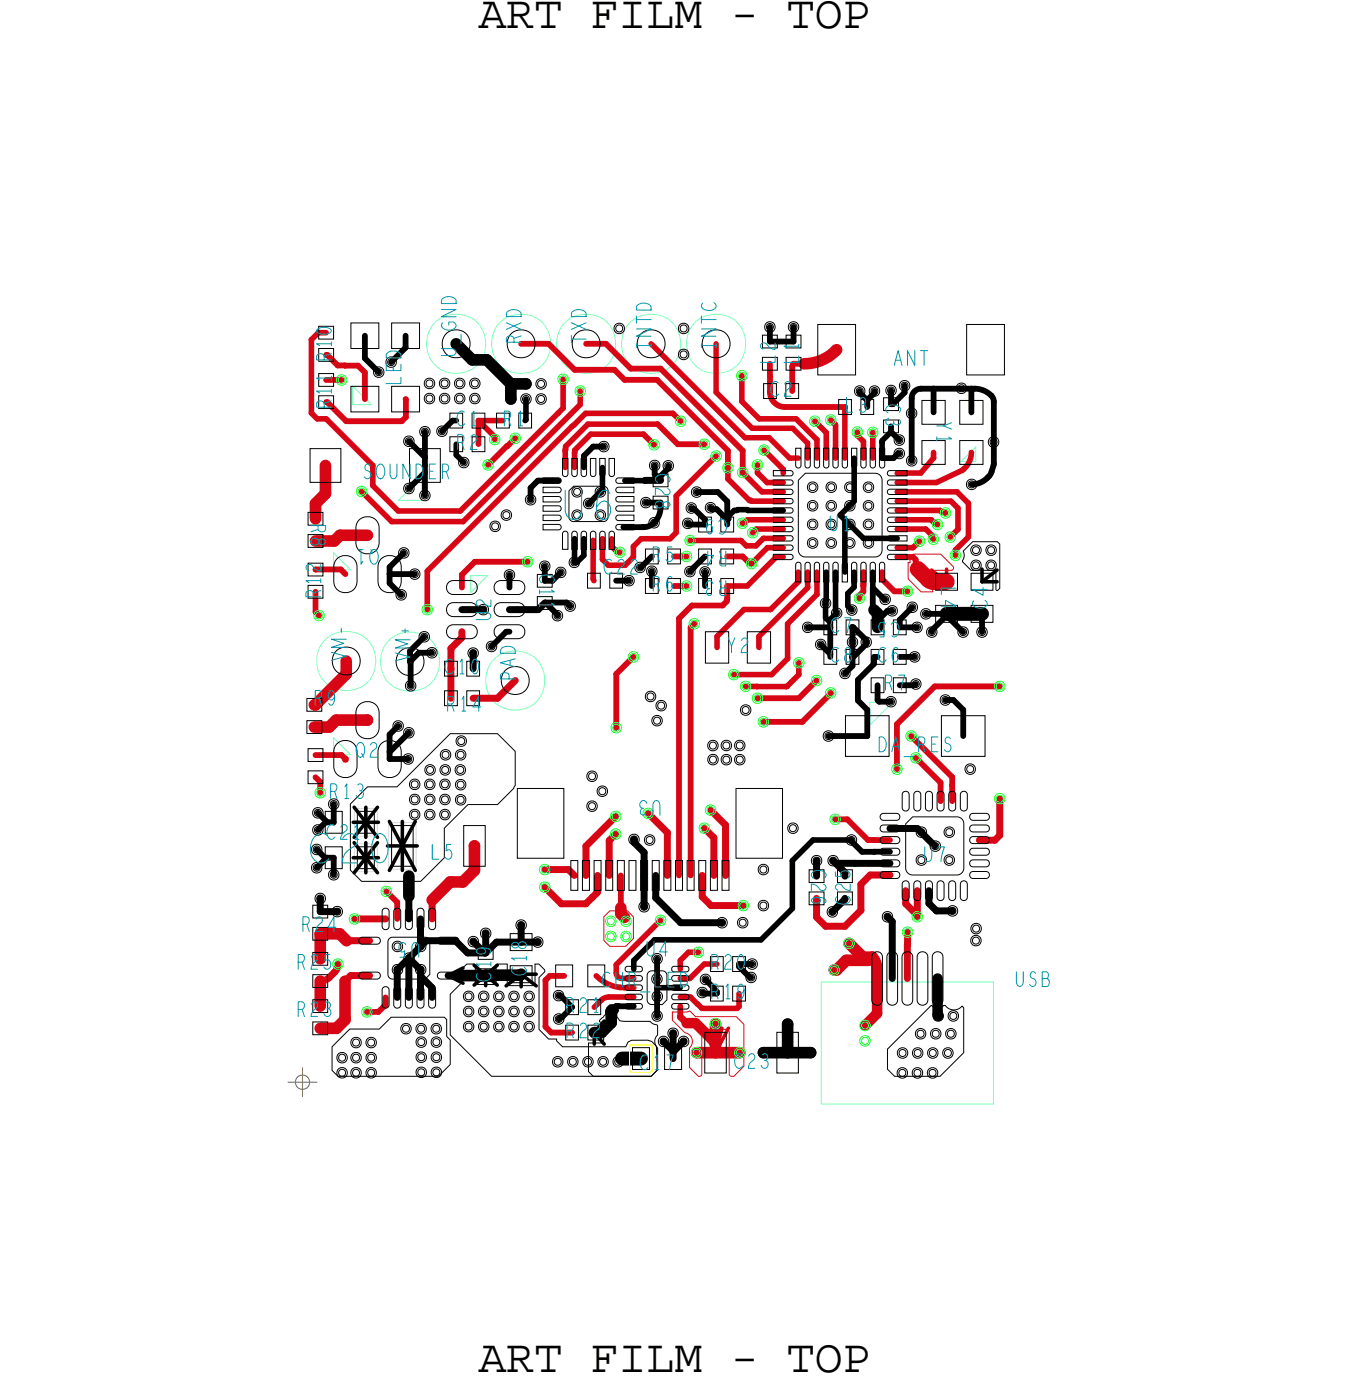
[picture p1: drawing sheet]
<svg xmlns="http://www.w3.org/2000/svg" width="58mm" height="60mm" viewBox="0 0 58 60" stroke-linecap="round" stroke-linejoin="round" font-family="sans-serif">
<defs><g id="words">
<g font-size="2">
<text x="20.6" y="1.2">ART FILM - TOP</text>
<text x="20.6" y="59">ART FILM - TOP</text>
</g>
<g font-size="1.3">
<text x="24.2" y="22.3">U6</text>
<text x="13.3" y="37.1">C20</text>
</g>
<g font-size=".6" fill="#0097b7">
<text x="14.2" y="17.6" transform="rotate(-90 14.2 17.6)">R11</text>
<text x="14.2" y="15.5" transform="rotate(-90 14.2 15.5)">R10</text>
<text x="17.2" y="16.6" transform="rotate(-90 17.2 16.6)">LED</text>
<text x="34.3" y="15.6" transform="rotate(-90 34.3 15.6)">L1</text>
<text x="36.3" y="17.7">L3</text>
<text x="38.1" y="17.4" transform="rotate(90 38.1 17.4)">C3</text>
<text x="13.4" y="22.5" transform="rotate(90 13.4 22.5)">R8</text>
<text x="16.3" y="23.6" transform="rotate(-180 16.3 23.6)">Q1</text>
<text x="19.6" y="18.3">C1</text>
<text x="21.6" y="18.3">R1</text>
<text x="35.6" y="22.8">U1</text>
<text x="13.8" y="25.7" transform="rotate(-90 13.8 25.7)">R12</text>
<text x="17.6" y="28.4" transform="rotate(-90 17.6 28.4)">VM+</text>
<text x="19.1" y="29">C10</text>
<text x="23.2" y="24.7" transform="rotate(90 23.2 24.7)">C11</text>
<text x="31.3" y="25" transform="rotate(-180 31.3 25)">R3</text>
<text x="38" y="29.7">R7</text>
<text x="13.5" y="30.3">R9</text>
<text x="14.1" y="34.3">R13</text>
<text x="19.2" y="30.6">R14</text>
<text x="37.7" y="32.3">DA_RES</text>
<text x="13" y="40.1">R24</text>
<text x="22.6" y="42" transform="rotate(-90 22.6 42)">C18</text>
<text x="30.5" y="41.7">R20</text>
<text x="12.7" y="43.7">R23</text>
<text x="21.1" y="42.2" transform="rotate(-90 21.1 42.2)">C19</text>
<text x="24.3" y="44.6">R22</text>
<text x="24.3" y="43.5">R21</text>
<text x="25.9" y="42.4">CHR_LED</text>
<text x="30.5" y="42.9">R19</text>
</g>
<g font-size=".6">
<text x="28.2" y="20.4" transform="rotate(90 28.2 20.4)">C28</text>
<text x="31.3" y="22.3" transform="rotate(-180 31.3 22.3)">C9</text>
<text x="21.1" y="26.7" transform="rotate(-90 21.1 26.7)">U2</text>
<text x="35.7" y="27.2">C7</text>
<text x="35.7" y="28.5">C8</text>
<text x="37.7" y="28.5">C6</text>
<text x="38.7" y="26.7" transform="rotate(-180 38.7 26.7)">C5</text>
<text x="18.1" y="40.5" transform="rotate(-180 18.1 40.5)">U5</text>
<text x="34.9" y="37.4" transform="rotate(90 34.9 37.4)">C26</text>
<text x="36.5" y="38.9" transform="rotate(-90 36.5 38.9)">C25</text>
</g>
<text font-size=".6" fill="#d80515" x="25.9" y="24.7">C22</text>
</g></defs>
<!-- layer: Components -->
<g fill="none" stroke="#75ffd9" stroke-width=".04">
<path d="M15.2 16.6l.8 .8h-.8zM41.3 19.8l.6-.6v.6zM14.3 31.7l.8 .8h-.8zM14.3 23.8l.8 .7h-.8zM18.1 20.5v1h-1zM20.2 24.8h.8l-.8 .7zM37.4 30.2h1l-1 1zM35.3 42.2h7.4v5.3h-7.4z"/>
<circle cx="19.6" cy="14.8" r="1.28"/>
<circle cx="22.4" cy="14.8" r="1.28"/>
<circle cx="25.2" cy="14.8" r="1.28"/>
<circle cx="28" cy="14.8" r="1.28"/>
<circle cx="30.8" cy="14.8" r="1.28"/>
<circle cx="14.9" cy="28.4" r="1.28"/>
<circle cx="17.6" cy="28.5" r="1.28"/>
<circle cx="22.1" cy="29.3" r="1.28"/>
</g>
<!-- layer: Nets -->
<g fill="none" stroke="#d80515" stroke-width=".24">
<path d="M13.4 14.6l.3-.3zM13.4 14.6v3.2zM13.4 17.8l.2 .2zM13.6 18h.4zM14 18l2 2zM20.6 18.1v1zM20.6 18.1l.7 .7zM20.6 18.1h1zM21.3 18.8v.1zM24 17.8l-4.2 4.2zM24 17.8h.1M24 17.8l.2-.2z"/>
<path d="M24.2 16.3v1.3zM24.3 19.4v.7zM24.3 19.4h.1M24.3 19.2l1-1zM24.3 19.2v.1zM24.3 19.3h.1M24.6 18.3h.1zM24.6 18.3l-6.2 6.3zM24.7 19.5h.1M24.7 19.5v.6zM24.7 19.4v.1zM24.9 16.8v.6z"/>
<path d="M25.2 17.8h3.7zM25.2 17.8l-.5 .5zM25.3 18.2h3zM25.4 18.7h2.3zM25.4 18.7l-.7 .7zM28.9 17.8l.4 .3zM30.8 19.6l-1.7 1.7zM31.9 17.3l.7 .7zM31.9 16.2v1.1zM32.6 20v.3zM32.6 18h1.6zM32.8 19.4l.9 .8z"/>
<path d="M34.2 18l.9 .9zM35 18.1l.5 .5zM35.1 18.9v.8zM35.5 18.6v1.1zM35.7 18.1l.2 .2zM35.9 18.3v1.4zM36.3 17.5v2.2zM36.9 18.6v.1zM36.9 18.7l.2 .3zM37.1 19v.7zM37.5 18.6v1.1zM40.1 19.5v.2z"/>
<path d="M40.1 19.7l-.5 .6zM41.8 19.5l-.1 .4-.3 .3M15.5 21.1l1.3 1.3zM16 20v.9zM16 20.9l1.1 1.1zM16.8 22.4h3.1zM17.1 22h2.7zM18.4 24.6v1.6zM19.9 22.4l5-5zM25.5 24.9v.1zM25.5 23.2v1.7zM25.9 23.2v.9z"/>
<path d="M25.9 24.1l.2 .2zM26.3 23.2h.1M26.3 23.5l.2 .2zM26.3 23.2v.3zM26.5 23.7h.1zM27.2 23.9l-.3 .4zM27.2 23.5v.4zM27.2 23.5l.4-.3zM27.6 23.2h1.2zM28.4 39.6l-1.9 1.9zM29.1 22.9l-.3 .3zM29.1 21.3v1.6z"/>
<path d="M29.7 23.2h2.2zM30.8 27.4v.4zM31.3 25.2h.8zM31.3 20.6l.9 .9zM31.3 20.1v.5zM31.5 29h1.7zM31.9 23.2l.2 .3zM31.9 22.5h.1zM31.9 20.3l.9 .8zM32 26.2h1.1zM32 26.2l-1.2 1.2zM32 22.5l.1-.2z"/>
<path d="M32.1 29.5h.4zM32.1 23.5h.4zM32.1 25.2l1.3-1.3zM32.1 22.3h1.6zM32.3 21.5h1.4zM32.4 22.9l.1-.2zM32.5 22.7h1.2zM32.5 29.5h.1M32.5 29.5h1.3zM32.6 20.3l.4 .4zM32.6 27.4v.4zM32.8 21.1h.9z"/>
<path d="M32.8 23.1h.9zM32.8 23.1l-.3 .4zM33 20.7h.7zM33 23.5l-.7 .7zM33 23.5h.7zM33.1 26.2l1.2-1.2zM33.2 29l.7-.7zM33.4 23.9h.3zM33.7 20.2v.1zM33.8 29.5h.1M33.8 29.5l.5-.5zM33.9 26.8v1.5z"/>
<path d="M34.3 24.6v.4zM34.3 28.5v.5zM34.7 24.6v.7zM34.7 25.3l-2.1 2.1zM35.1 24.6v1zM35.1 25.6l-1.2 1.2zM38.6 22.7h1.2zM38.6 23.5h.6zM38.6 22.3h1.4zM38.6 21.9h1.8zM38.6 21.5h2.3zM38.6 20.3h.2z"/>
<path d="M38.6 20.7h1.7zM38.6 21.1h2.5zM38.9 20.3h.7zM38.8 20.3h.1M39.2 23.5l.3-.2zM39.8 22.7l.3 .3zM40 22.3l.2 .2zM40.1 23v.1zM40.1 23.2h.1M40.2 22.5h.1zM40.3 20.7l1.1-.5zM40.3 22.5v.1z"/>
<path d="M40.4 21.9l.1 .1zM40.5 22h.1zM40.6 22.1h.1M40.8 23.1l.4-.3zM40.9 21.5l.3 .4zM41.1 23.6v.3zM41.1 21.1l.5 .5zM41.2 21.9v.9zM41.4 20.2h.1M41.6 23.1l-.5 .5zM41.6 21.6v1.5zM25.6 42l.5 .3 .5 .2"/>
<path d="M26.2 42.9h1zM26.2 42.9l-.4 .1M26.5 41.5v.3zM26.5 41.8l.1 .2 .1 .1M29.2 42.9h.5zM29.2 41.3v.4zM29.6 40.9h.4zM29.6 40.9l-.4 .4zM29.7 42.1l.6-.6zM29.7 42.9l.3 .3zM30 43.2h.1M30 43.2l.2 .2z"/>
<path d="M30.2 43.4h1.5zM30.3 41.5h.5zM31.7 43.4l.1-.1zM31.8 42.7v.6z"/>
</g>
<g fill="none" stroke="#000" stroke-width=".04">
<path d="M13.3 19.3h1.4v1.4h-1.4zM15.1 13.9h1.2v1.1h-1.2zM15.1 16.6h1.2v1.1h-1.2zM16.1 15.8h.2h.1v.4h-.1h-.2zM16.1 15.9h.2h.1v.2l-.1 .1-.2-.1zM16.6 15.4l.2-.1 .2 .1v.3l-.2 .1-.2-.1zM16.8 13.9h1.2v1.1h-1.2zM16.8 16.6h1.2v1.1h-1.2zM17.4 18.8l.2-.1 .1 .1v.3l-.1 .1-.2-.1zM17.4 18.9l.2-.1 .1 .1v.1l-.1 .1-.2-.1zM17.6 19.3h1.3v1.4h-1.3zM18.1 18.4l.2-.1 .1 .1v.3l-.1 .1-.2-.1z"/>
<path d="M18.1 18.5l.2-.1 .1 .1v.1l-.1 .1-.2-.1zM18.3 16.3h.2h.1v.3l-.1 .1-.2-.1zM18.3 17l.2-.1 .1 .1v.3l-.1 .1-.2-.1zM18.3 16.4l.2-.1 .1 .1v.2h-.1h-.2zM18.3 17.1l.2-.1 .1 .1v.1l-.1 .1-.2-.1zM18.8 18.4l.2-.1 .2 .1v.3l-.2 .1-.2-.1zM18.9 18.5l.1-.1 .1 .1v.1l-.1 .1-.1-.1zM18.9 16.3h.2h.2v.3l-.2 .1-.2-.1zM18.9 17l.2-.1 .2 .1v.3l-.2 .1-.2-.1zM19 16.4l.1-.1 .1 .1v.2h-.1h-.1zM19 17.1l.1-.1 .1 .1v.1l-.1 .1-.1-.1zM19.3 18.8h.6v.6h-.6z"/>
<path d="M19.3 17.8h.6v.6h-.6zM19.6 16.3h.2h.1v.3l-.1 .1-.2-.1zM19.6 17l.2-.1 .1 .1v.3l-.1 .1-.2-.1zM19.6 16.4l.2-.1 .1 .1v.2h-.1h-.2zM19.6 17.1l.2-.1 .1 .1v.1l-.1 .1-.2-.1zM19.8 19.7h.1h.2v.3l-.2 .1-.1-.1zM19.8 19.8l.1-.1 .2 .1v.2h-.2h-.1zM20.2 16.3h.2h.2v.3l-.2 .1-.2-.1zM20.2 17l.2-.1 .2 .1v.3l-.2 .1-.2-.1zM20.3 16.4l.1-.1 .1 .1v.2h-.1h-.1zM20.3 17.1l.1-.1 .1 .1v.1l-.1 .1-.1-.1zM20.3 18.8h.5v.6h-.5z"/>
<path d="M20.3 17.8h.5v.6h-.5zM21.3 17.8h.6v.6h-.6zM21.8 16.4l.2-.1 .1 .1v.3h-.1h-.2zM21.8 17l.2-.1 .1 .1v.3l-.1 .1-.2-.1zM21.8 16.4h.2h.1v.2l-.1 .1-.2-.1zM21.8 17.1l.2-.1 .1 .1v.1l-.1 .1-.2-.1zM22.3 17.8h.5v.6h-.5zM22.4 16.4l.2-.1 .2 .1v.3h-.2h-.2zM22.4 17l.2-.1 .2 .1v.3l-.2 .1-.2-.1zM22.5 16.4h.1h.1v.2l-.1 .1-.1-.1zM22.5 17.1l.1-.1 .1 .1v.1l-.1 .1-.1-.1zM23.1 16.4l.2-.1 .1 .1v.3h-.1h-.2z"/>
<path d="M23.1 17l.2-.1 .1 .1v.3l-.1 .1-.2-.1zM23.1 16.4h.2h.1v.2l-.1 .1-.2-.1zM23.1 17.1l.2-.1 .1 .1v.1l-.1 .1-.2-.1zM24.2 19.7h.2v.7l-.1 .1-.1-.1zM24.6 19.7h.2v.7l-.1 .1-.1-.1zM25 19.7h.2v.7l-.1 .1-.1-.1zM25.4 19.7h.2v.7l-.1 .1-.1-.1zM25.8 19.7h.2v.7l-.1 .1-.1-.1zM25.8 19h.2h.1v.4h-.1h-.2zM25.8 19.1h.2h.1v.2l-.1 .1-.2-.1zM26.2 19.7h.2v.7l-.1 .1-.1-.1zM26.4 14l.2-.1 .2 .1v.3h-.2h-.2z"/>
<path d="M26.5 14.1l.1-.1 .2 .1v.1l-.2 .1-.1-.1zM28 19.9l.1-.1 .2 .1v.3h-.2h-.1zM28 19.9h.1h.2v.2l-.2 .1-.1-.1zM28.6 19.9l.1-.1 .2 .1v.3l-.2 .1-.1-.1zM28.6 20l.1-.1 .2 .1v.1l-.2 .1-.1-.1zM29.2 14l.2-.1 .2 .1v.3h-.2h-.2zM29.2 15.1l.2-.1 .2 .1v.3l-.2 .1-.2-.1zM29.3 14.1l.1-.1 .1 .1v.1l-.1 .1-.1-.1zM29.3 15.2l.1-.1 .1 .1v.1l-.1 .1-.1-.1zM32.8 15.4h.6v.5h-.6zM32.8 14.4h.6v.6h-.6zM32.8 16.5h.6v.6h-.6z"/>
<path d="M32.9 13.9l.2-.1 .2 .1v.3l-.2 .1-.2-.1zM33 14l.1-.1 .1 .1v.1l-.1 .1-.1-.1zM33.8 16.5h.5v.6h-.5zM33.8 15.4h.6v.5h-.6zM33.8 14.4h.6v.6h-.6zM33.9 13.9l.2-.1 .2 .1v.3l-.2 .1-.2-.1zM34 14l.1-.1 .1 .1v.1l-.1 .1-.1-.1zM34.2 19.3h.2v.7l-.1 .1-.1-.1zM34.6 19.3h.2v.7l-.1 .1-.1-.1zM35 19.3h.2v.7l-.1 .1-.1-.1zM35.2 14h1.6v2.1h-1.6zM35.4 19.3h.2v.7l-.1 .1-.1-.1z"/>
<path d="M35.8 19.3h.2v.7l-.1 .1-.1-.1zM36.1 17.2h.5v.6h-.5zM36.2 19.3h.2v.7l-.1 .1-.1-.1zM36.6 19.3h.2v.7l-.1 .1-.1-.1zM36.8 16.7l.2-.1 .1 .1v.3h-.1h-.2zM36.8 16.7h.2h.1v.2l-.1 .1-.2-.1zM37 19.3h.2v.7l-.1 .1-.1-.1zM37 17.2h.6v.6h-.6zM37.4 19.3h.2v.7l-.1 .1-.1-.1zM37.4 16.7l.2-.1 .2 .1v.3h-.2h-.2zM37.5 16.7h.1h.1v.2l-.1 .1-.1-.1zM37.8 19.3h.2v.7l-.1 .1-.1-.1z"/>
<path d="M38 18.1h.6v.5h-.6zM38 17.1h.6v.6h-.6zM38.1 16.6h.2h.2v.3l-.2 .1-.2-.1zM38.2 16.7l.1-.1 .1 .1v.2h-.1h-.1zM38.5 18.8l.2-.1 .1 .1v.3h-.1h-.2zM38.5 19.3h.2h.1v.4h-.1h-.2zM38.5 18.9l.2-.1 .1 .1v.1l-.1 .1-.2-.1zM38.5 19.4h.2h.1v.2l-.1 .1-.2-.1zM38.7 16.4h.2h.2v.3l-.2 .1-.2-.1zM38.8 16.5l.1-.1 .1 .1v.2h-.1h-.1zM39 17.6l.2-.1 .2 .1v.3l-.2 .1-.2-.1zM39 19.7l.2-.1 .2 .1v.3h-.2h-.2z"/>
<path d="M39.1 17.7l.1-.1 .1 .1v.1l-.1 .1-.1-.1zM39.1 19.7h.1h.1v.2l-.1 .1-.1-.1zM39.6 18.9h1v1.1h-1zM39.6 17.2h1v1h-1zM41.2 16.5h.1h.2v.4h-.2h-.1zM41.2 16.6l.1-.1 .2 .1v.2h-.2h-.1zM41.3 18.9h1v1.1h-1zM41.3 17.2h1v1h-1zM41.6 14h1.6v2.1h-1.6zM42.5 18.9l.2-.1 .2 .1v.3h-.2h-.2zM42.6 18.9h.1h.1v.2l-.1 .1-.1-.1zM13.2 31h.6v.5h-.6z"/>
<path d="M13.2 30h.6v.6h-.6zM13.2 32.2h.7v.5h-.7zM13.2 22h.7v.6h-.7zM13.2 33.1h.7v.6h-.7zM13.4 39.9h.7v.5h-.7zM13.4 38.9h.7v.6h-.7zM13.5 35.5h.2h.1v.3l-.1 .1-.2-.1zM13.5 34.8l.2-.1 .1 .1v.3l-.1 .1-.2-.1zM13.5 35.6l.2-.1 .1 .1v.2h-.1h-.2zM13.5 34.9l.2-.1 .1 .1v.1l-.1 .1-.2-.1zM13.6 38.5l.2-.1 .1 .1v.3l-.1 .1-.2-.1zM13.6 38.6l.2-.1 .1 .1v.1l-.1 .1-.2-.1z"/>
<path d="M14 34.9h.7v.9h-.7zM14.2 34.4l.1-.1 .2 .1v.3l-.2 .1-.1-.1zM14.2 37.5l.1-.1 .2 .1v.3h-.2h-.1zM14.2 34.5l.1-.1 .2 .1v.1l-.2 .1-.1-.1zM14.2 37.5h.1h.2v.2l-.2 .1-.1-.1zM14.3 39h.2h.2v.4h-.2h-.2zM14.4 39.1l.1-.1 .1 .1v.2h-.1h-.1zM14.5 32l.2-.1h.3l.2 .1 .1 .3v.6l-.1 .4-.2 .1h-.3l-.2-.1-.2-.4v-.6zM14.5 24.1l.2-.2h.3l.2 .2 .1 .3v.6l-.1 .3-.2 .2h-.3l-.2-.2-.2-.3v-.6zM15.1 34.6l.7-.8h1.3l2.3-2.3h2l.7 .8v1.6l-.7 .7h-1.3l-1 1v1.3l-1 1h-2.6l-.4-.5zM15.4 34.9h.7v.9h-.7zM15.4 30.3l.2-.1h.3l.3 .1 .1 .4v.6l-.1 .3-.3 .1h-.3l-.2-.1-.1-.3v-.6z"/>
<path d="M15.4 22.4l.2-.2h.3l.3 .2 .1 .3v.6l-.1 .3-.3 .2h-.3l-.2-.2-.1-.3v-.6zM16.4 24.1l.2-.2h.3l.2 .2 .1 .3v.6l-.1 .3-.2 .2h-.3l-.2-.2-.2-.3v-.6zM16.4 32l.2-.1h.3l.2 .1 .1 .3v.6l-.1 .4-.2 .1h-.3l-.2-.1-.2-.4v-.6zM16.5 39.1h.1l.1 .1v.6l-.1 .2h-.1l-.1-.2v-.6zM16.8 35.5h1v1.7h-1zM16.9 31.1l.2-.1 .2 .1v.3h-.2h-.2zM17 31.1h.1h.1v.2l-.1 .1-.1-.1zM17 39.1h.1l.1 .1v.6l-.1 .2h-.1l-.1-.2v-.6zM17.1 25.4h.1h.2v.3l-.2 .1-.1-.1zM17.1 25.5l.1-.1 .2 .1v.2h-.2h-.1zM17.2 23.6l.2-.1 .1 .1v.3l-.1 .1-.2-.1zM17.2 23.7l.2-.1 .1 .1v.1l-.1 .1-.2-.1z"/>
<path d="M17.4 32.5l.1-.1 .2 .1v.3l-.2 .1-.1-.1zM17.4 20.9l.2-.1 .1 .1v.3h-.1h-.2zM17.4 31.4l.2-.1 .1 .1v.3h-.1h-.2zM17.4 32.6l.1-.1 .2 .1v.1l-.2 .1-.1-.1zM17.4 20.9h.2h.1v.2l-.1 .1-.2-.1zM17.4 31.4h.2h.1v.2l-.1 .1-.2-.1zM17.5 29.3h.2h.1v.3l-.1 .1-.2-.1zM17.5 39.1h.1l.1 .1v.6l-.1 .2h-.1l-.1-.2v-.6zM17.5 29.4l.2-.1 .1 .1v.2h-.1h-.2zM17.7 33.6l.1-.1 .2 .1v.3l-.2 .1-.1-.1zM17.7 34.2h.1h.2v.3l-.2 .1-.1-.1zM17.7 34.9l.1-.1 .2 .1v.3l-.2 .1-.1-.1z"/>
<path d="M17.7 24.5h.1h.2v.3l-.2 .1-.1-.1zM17.7 33.7l.1-.1 .2 .1v.1l-.2 .1-.1-.1zM17.7 34.3l.1-.1 .2 .1v.1l-.2 .1-.1-.1zM17.7 35l.1-.1 .2 .1v.1l-.2 .1-.1-.1zM17.7 24.6l.1-.1 .2 .1v.2h-.2h-.1zM18 39.1h.1l.1 .1v.6l-.1 .2h-.1l-.1-.2v-.6zM18.1 27.2h.1h.2v.3l-.2 .1-.1-.1zM18.1 21.2l.2-.1 .1 .1v.3h-.1h-.2zM18.1 27.3l.1-.1 .2 .1v.2h-.2h-.1zM18.1 21.2h.2h.1v.2l-.1 .1-.2-.1zM18.3 33.6l.2-.1 .1 .1v.3l-.1 .1-.2-.1zM18.3 34.2h.2h.1v.3l-.1 .1-.2-.1z"/>
<path d="M18.3 34.9l.2-.1 .1 .1v.3l-.1 .1-.2-.1zM18.3 33l.2-.1 .2 .1v.3h-.2h-.2zM18.3 33.7l.2-.1 .1 .1v.1l-.1 .1-.2-.1zM18.3 34.3l.2-.1 .1 .1v.1l-.1 .1-.2-.1zM18.3 35l.2-.1 .1 .1v.1l-.1 .1-.2-.1zM18.4 33h.1h.1v.2l-.1 .1-.1-.1zM18.4 27.9l.2-.1 .1 .1v.3l-.1 .1-.2-.1zM18.4 28l.2-.1 .1 .1v.1l-.1 .1-.2-.1zM18.5 39.1h.1l.1 .1v.6l-.1 .2h-.1l-.1-.2v-.6zM19 33.6l.1-.1 .2 .1v.3l-.2 .1-.1-.1zM19 34.2h.1h.2v.3l-.2 .1-.1-.1zM19 34.9l.1-.1 .2 .1v.3l-.2 .1-.1-.1z"/>
<path d="M19 33l.1-.1 .2 .1v.3h-.2h-.1zM19 32.3l.2-.1 .1 .1v.3l-.1 .1-.2-.1zM19 33.7l.1-.1 .2 .1v.1l-.2 .1-.1-.1zM19 34.3l.1-.1 .2 .1v.1l-.2 .1-.1-.1zM19 35l.1-.1 .2 .1v.1l-.2 .1-.1-.1zM19 33h.1h.2v.2l-.2 .1-.1-.1zM19 32.4l.2-.1 .1 .1v.1l-.1 .1-.2-.1zM19.1 29.7h.6v.6h-.6zM19.3 25.1l.2-.1h.7l.2 .1 .1 .2-.1 .2-.2 .1h-.7l-.2-.1-.1-.2zM19.3 27l.2-.1h.7l.2 .1 .1 .2-.1 .2-.2 .1h-.7l-.2-.1-.1-.2zM19.3 26l.2-.1h.7l.2 .1 .1 .2-.1 .2-.2 .1h-.7l-.2-.1-.1-.2zM19.6 33l.2-.1 .2 .1v.3h-.2h-.2z"/>
<path d="M19.6 32.3l.2-.1 .2 .1v.3l-.2 .1-.2-.1zM19.6 33.6l.2-.1 .2 .1v.3l-.2 .1-.2-.1zM19.6 34.2h.2h.2v.3l-.2 .1-.2-.1zM19.7 33h.1h.1v.2l-.1 .1-.1-.1zM19.7 31.7l.1-.1 .2 .1v.3l-.2 .1-.1-.1zM19.7 32.4l.1-.1 .1 .1v.1l-.1 .1-.1-.1zM19.7 33.7l.1-.1 .1 .1v.1l-.1 .1-.1-.1zM19.7 34.3l.1-.1 .1 .1v.2h-.1h-.1zM19.7 31.8l.1-.1 .2 .1v.1l-.2 .1-.1-.1zM19.9 35.5h1v1.7h-1zM20.1 29.7h.5v.6h-.5zM20.2 27.9h.1h.2v.3l-.2 .1-.1-.1z"/>
<path d="M20.2 28l.1-.1 .2 .1v.2h-.2h-.1zM20.7 40l.2-.1 .1 .1v.3l-.1 .1-.2-.1zM21 27.6h.1h.2v.4h-.2h-.1zM21 27.7l.1-.1 .2 .1v.2h-.2h-.1zM21.1 22.5l.2-.1 .2 .1v.3l-.2 .1-.2-.1zM21.2 22.6l.1-.1 .1 .1v.1l-.1 .1-.1-.1zM21.3 26l.2-.1h.8l.2 .1 .1 .2-.1 .2-.2 .1h-.8l-.2-.1-.1-.2zM21.3 25.1l.2-.1h.8l.2 .1 .1 .2-.1 .2-.2 .1h-.8l-.2-.1-.1-.2zM21.3 27l.2-.1h.8l.2 .1 .1 .2-.1 .2-.2 .1h-.8l-.2-.1-.1-.2zM21.6 22l.2-.1 .1 .1v.3l-.1 .1-.2-.1zM21.6 22.1l.2-.1 .1 .1v.1l-.1 .1-.2-.1zM21.7 24.6l.2-.1 .2 .1v.3h-.2h-.2z"/>
<path d="M21.8 24.6h.1h.1v.2l-.1 .1-.1-.1zM22.2 39.6h.2h.2v.3l-.2 .1-.2-.1zM22.2 33.9h2v3h-2zM22.3 39.7l.1-.1 .1 .1v.1l-.1 .1-.1-.1zM22.6 21.3h.2h.2v.3l-.2 .1-.2-.1zM22.7 21.4l.1-.1 .1 .1v.2h-.1h-.1zM23.2 24.2l.2-.1 .2 .1v.3l-.2 .1-.2-.1zM23.3 24.3l.1-.1 .2 .1v.1l-.2 .1-.1-.1zM23.3 20.5l.7 .1 .1 .1-.1 .1h-.7zM23.3 20.9l.7 .1 .1 .1-.1 .1h-.7zM23.3 21.3l.7 .1 .1 .1-.1 .1h-.7zM23.3 21.7l.7 .1 .1 .1-.1 .1h-.7z"/>
<path d="M23.3 22.1l.7 .1 .1 .1-.1 .1h-.7zM23.3 22.5l.7 .1 .1 .1-.1 .1h-.7zM23.8 26.3l.2-.1 .1 .1v.3l-.1 .1-.2-.1zM23.8 26.4l.2-.1 .1 .1v.1l-.1 .1-.2-.1zM23.9 24.5l.2-.1 .2 .1v.3h-.2h-.2zM24 24.5h.1h.1v.2l-.1 .1-.1-.1zM24.2 22.9h.2v.7h-.2zM24.3 25.9l.2-.1 .2 .1v.3l-.2 .1-.2-.1zM24.4 26l.1-.1 .1 .1v.1l-.1 .1-.1-.1zM24.5 24h.2h.2v.3l-.2 .1-.2-.1zM24.5 37h.3v1.3h-.3zM24.6 24.1l.1-.1 .1 .1v.2h-.1h-.1z"/>
<path d="M24.6 22.9h.2v.7h-.2zM24.6 21l.2-.1 .2 .1v.3l-.2 .1-.2-.1zM24.7 20.9l1.4 .1v1.4h-.2h-1.4v-1.3zM24.7 21.1l.1-.1 .1 .1v.1l-.1 .1-.1-.1zM25 22.9h.2v.7h-.2zM25 37h.3v1.3h-.3zM25.3 24.6h.5v.7h-.5zM25.3 34.5l.1-.1 .2 .1v.3l-.2 .1-.1-.1zM25.3 33.2h.1h.2v.3l-.2 .1-.1-.1zM25.3 34.6l.1-.1 .2 .1v.1l-.2 .1-.1-.1zM25.3 33.3l.1-.1 .2 .1v.2h-.2h-.1zM25.4 22.9h.2v.7h-.2z"/>
<path d="M25.5 37h.3v1.3h-.3zM25.6 21l.2-.1 .2 .1v.3l-.2 .1-.2-.1zM25.7 21.1l.1-.1 .1 .1v.1l-.1 .1-.1-.1zM25.7 33.9l.2-.1 .2 .1v.3h-.2h-.2zM25.8 33.9h.1h.1v.2l-.1 .1-.1-.1zM25.8 22.9h.2v.7h-.2zM26 37h.3v1.3h-.3zM26.2 24.6h.6v.7h-.6zM26.2 22.9h.2v.7h-.2zM26.5 22.6l.8-.1v.3h-.7zM26.5 20.6l.8-.1v.3h-.7zM26.5 22.2l.8-.1v.3h-.7z"/>
<path d="M26.5 21.8l.8-.1v.3h-.7zM26.5 21.4l.8-.1v.3h-.7zM26.5 21l.8-.1v.3h-.7zM26.5 37h.3v1.3h-.3zM26.9 24.8l.1-.1 .2 .1v.3l-.2 .1-.1-.1zM26.9 24.9l.1-.1 .2 .1v.1l-.2 .1-.1-.1zM27 37h.3v1.3h-.3zM27.1 35.9h.2h.1v.3l-.1 .1-.2-.1zM27.1 36l.2-.1 .1 .1v.2h-.1h-.2zM27.3 24.2h.2h.2v.4h-.2h-.2zM27.4 24.3l.1-.1 .1 .1v.2h-.1h-.1zM27.5 38.8h.2h.2v.3l-.2 .1-.2-.1z"/>
<path d="M27.5 37h.3v1.3h-.3zM27.6 38.9l.1-.1 .1 .1v.2h-.1h-.1zM27.6 21.5l.2-.1 .1 .1v.3h-.1h-.2zM27.6 21.5h.2h.1v.2l-.1 .1-.2-.1zM27.7 24.9h.6v.6h-.6zM27.7 23.6h.6v.6h-.6zM27.8 36l.1-.1 .2 .1v.3h-.2h-.1zM27.8 36h.1h.2v.2l-.2 .1-.1-.1zM27.8 29.8l.2-.1 .1 .1v.3l-.1 .1-.2-.1zM27.8 29.9l.2-.1 .1 .1v.1l-.1 .1-.2-.1zM27.9 24.4l.1-.1 .2 .1v.3l-.2 .1-.1-.1zM27.9 24.5l.1-.1 .2 .1v.1l-.2 .1-.1-.1z"/>
<path d="M27.9 22.3h.2h.2v.3l-.2 .1-.2-.1zM28 22.4l.1-.1 .2 .1v.2h-.2h-.1zM28 37h.3v1.3h-.3zM28.1 30.8h.1h.2v.3l-.2 .1-.1-.1zM28.1 30.9l.1-.1 .2 .1v.2h-.2h-.1zM28.3 30.2l.1-.1 .2 .1v.3l-.2 .1-.1-.1zM28.3 30.3l.1-.1 .2 .1v.1l-.2 .1-.1-.1zM28.5 37h.3v1.3h-.3zM28.7 24.9h.6v.6h-.6zM28.7 23.6h.6v.6h-.6zM29 37h.3v1.3h-.3zM29.4 22.3h.2h.1v.4h-.1h-.2z"/>
<path d="M29.4 22.4h.2h.1v.2l-.1 .1-.2-.1zM29.5 24.4h.2h.1v.3l-.1 .1-.2-.1zM29.5 24.5l.2-.1 .1 .1v.1l-.1 .1-.2-.1zM29.5 37h.3v1.3h-.3zM29.5 21.7l.2-.1 .2 .1v.3l-.2 .1-.2-.1zM29.6 21.8l.1-.1 .2 .1v.1l-.2 .1-.1-.1zM29.8 21l.1-.1 .2 .1v.3l-.2 .1-.1-.1zM29.8 21.1l.1-.1 .2 .1v.1l-.2 .1-.1-.1zM30 23.6h.6v.6h-.6zM30 24.9h.6v.6h-.6zM30 22.2h.6v.7h-.6zM30 37h.3v1.3h-.3z"/>
<path d="M30.1 24.4h.2h.2v.3l-.2 .1-.2-.1zM30.2 24.5l.1-.1 .1 .1v.2h-.1h-.1zM30.3 27.2h1v1.3h-1zM30.4 21.7l.1-.1 .2 .1v.3l-.2 .1-.1-.1zM30.4 21.8l.1-.1 .2 .1v.1l-.2 .1-.1-.1zM30.5 31.9l.1-.1 .2 .1v.3l-.2 .1-.1-.1zM30.5 32.5l.1-.1 .2 .1v.3l-.2 .1-.1-.1zM30.5 32l.1-.1 .2 .1v.1l-.2 .1-.1-.1zM30.5 32.6l.1-.1 .2 .1v.1l-.2 .1-.1-.1zM30.5 37h.3v1.3h-.3zM30.9 39.5l.1-.1 .2 .1v.3l-.2 .1-.1-.1zM30.9 39.6l.1-.1 .2 .1v.1l-.2 .1-.1-.1z"/>
<path d="M31 22.2h.5v.7h-.5zM31 24.9h.5v.6h-.5zM31 23.6h.5v.6h-.5zM31 37h.3v1.3h-.3zM31.1 31.9l.1-.1 .2 .1v.3l-.2 .1-.1-.1zM31.1 32.5l.1-.1 .2 .1v.3l-.2 .1-.1-.1zM31.1 32l.1-.1 .2 .1v.1l-.2 .1-.1-.1zM31.1 32.6l.1-.1 .2 .1v.1l-.2 .1-.1-.1zM31.6 31.9l.2-.1 .2 .1v.3l-.2 .1-.2-.1zM31.6 32.5l.2-.1 .2 .1v.3l-.2 .1-.2-.1zM31.6 33.9h2v3h-2zM31.7 32l.1-.1 .1 .1v.1l-.1 .1-.1-.1z"/>
<path d="M31.7 32.6l.1-.1 .1 .1v.1l-.1 .1-.1-.1zM31.8 39.5l.1-.1 .2 .1v.3l-.2 .1-.1-.1zM31.8 39.6l.1-.1 .2 .1v.1l-.2 .1-.1-.1zM31.9 30.4l.2-.1 .1 .1v.3l-.1 .1-.2-.1zM31.9 30.5l.2-.1 .1 .1v.1l-.1 .1-.2-.1zM32.1 27.2h1v1.3h-1zM32.6 37.2h.2h.2v.3l-.2 .1-.2-.1zM32.6 38.8l.2-.1 .2 .1v.3l-.2 .1-.2-.1zM32.7 37.3l.1-.1 .1 .1v.2h-.1h-.1zM32.7 38.9l.1-.1 .1 .1v.1l-.1 .1-.1-.1zM33.2 21.8h.8l.1 .2-.1 .1h-.8zM33.2 20.2h.8l.1 .2-.1 .1h-.8z"/>
<path d="M33.2 21h.8l.1 .2-.1 .1h-.8zM33.2 21.4h.8l.1 .2-.1 .1h-.8zM33.2 23h.8l.1 .2-.1 .1h-.8zM33.2 20.6h.8l.1 .2-.1 .1h-.8zM33.2 22.6h.8l.1 .2-.1 .1h-.8zM33.2 23.8h.8l.1 .2-.1 .1h-.8zM33.2 22.2h.8l.1 .2-.1 .1h-.8zM33.2 23.4h.8l.1 .2-.1 .1h-.8zM33.9 35.5l.2-.1 .2 .1v.3h-.2h-.2zM34 35.5h.1h.1v.2l-.1 .1-.1-.1zM34.2 24.2l.2 .1v.7h-.2zM34.3 20.6l.3-.3h3l.2 .1 .1 .2v3l-.1 .2-.2 .1h-3h-.2l-.1-.2z"/>
<path d="M34.6 26.8l.1-.1 .2 .1v.3l-.2 .1-.1-.1zM34.6 26.9l.1-.1 .2 .1v.1l-.2 .1-.1-.1zM34.6 24.2l.2 .1v.7h-.2zM34.8 23.2l.1-.1 .2 .1v.3l-.2 .1-.1-.1zM34.8 22.4l.1-.1 .2 .1v.3l-.2 .1-.1-.1zM34.8 21.6l.1-.1 .2 .1v.3l-.2 .1-.1-.1zM34.8 20.8l.1-.1 .2 .1v.3l-.2 .1-.1-.1zM34.8 23.3l.1-.1 .2 .1v.1l-.2 .1-.1-.1zM34.8 22.5l.1-.1 .2 .1v.1l-.2 .1-.1-.1zM34.8 21.7l.1-.1 .2 .1v.1l-.2 .1-.1-.1zM34.8 20.9l.1-.1 .2 .1v.1l-.2 .1-.1-.1zM34.9 36.9l.2-.1 .2 .1v.3h-.2h-.2z"/>
<path d="M35 36.9h.1h.1v.2l-.1 .1-.1-.1zM35 24.2l.2 .1v.7h-.2zM35.1 27.6l.2-.1 .1 .1v.3h-.1h-.2zM35.1 27.6h.2h.1v.2l-.1 .1-.2-.1zM35.3 25.8l.2-.1 .2 .1v.3l-.2 .1-.2-.1zM35.4 25.9l.1-.1 .1 .1v.1l-.1 .1-.1-.1zM35.4 26.7h.6v.6h-.6zM35.4 27.9h.6v.7h-.6zM35.4 24.2l.2 .1v.7h-.2zM35.4 31.5l.2-.1 .2 .1v.3l-.2 .1-.2-.1zM35.5 31.6l.1-.1 .1 .1v.1l-.1 .1-.1-.1zM35.6 23.2l.1-.1 .2 .1v.3l-.2 .1-.1-.1z"/>
<path d="M35.6 21.6l.1-.1 .2 .1v.3l-.2 .1-.1-.1zM35.6 20.8l.1-.1 .2 .1v.3l-.2 .1-.1-.1zM35.6 23.3l.1-.1 .2 .1v.1l-.2 .1-.1-.1zM35.6 21.7l.1-.1 .2 .1v.1l-.2 .1-.1-.1zM35.6 20.9l.1-.1 .2 .1v.1l-.2 .1-.1-.1zM35.6 39.1l.2-.1 .1 .1v.3h-.1h-.2zM35.6 36.9l.2-.1 .2 .1v.3h-.2h-.2zM35.6 39.1h.2h.1v.2l-.1 .1-.2-.1zM35.7 36.9h.1h.1v.2l-.1 .1-.1-.1zM35.8 26.2l.2-.1 .1 .1v.3l-.1 .1-.2-.1zM35.8 26.3l.2-.1 .1 .1v.1l-.1 .1-.2-.1zM35.8 24.2l.2 .1v.7h-.2z"/>
<path d="M36.2 28.8l.1-.1 .2 .1v.3l-.2 .1-.1-.1zM36.2 28.9l.1-.1 .2 .1v.1l-.2 .1-.1-.1zM36.2 24.2l.2 .1v.7h-.2zM36.3 30.8h1.9v1.7h-1.9zM36.4 23.2l.1-.1 .2 .1v.3l-.2 .1-.1-.1zM36.4 22.4l.1-.1 .2 .1v.3l-.2 .1-.1-.1zM36.4 21.6l.1-.1 .2 .1v.3l-.2 .1-.1-.1zM36.4 20.8l.1-.1 .2 .1v.3l-.2 .1-.1-.1zM36.4 26.7h.5v.6h-.5zM36.4 27.9h.5v.7h-.5zM36.4 23.3l.1-.1 .2 .1v.1l-.2 .1-.1-.1zM36.4 21.7l.1-.1 .2 .1v.1l-.2 .1-.1-.1z"/>
<path d="M36.4 20.9l.1-.1 .2 .1v.1l-.2 .1-.1-.1zM36.4 36l.2-.1 .2 .1v.3h-.2h-.2zM36.4 26.1l.2-.1 .2 .1v.3l-.2 .1-.2-.1zM36.5 36h.1h.1v.2l-.1 .1-.1-.1zM36.5 27.5l.1-.1 .2 .1v.3h-.2h-.1zM36.5 26.2l.1-.1 .2 .1v.1l-.2 .1-.1-.1zM36.5 27.5h.1h.2v.2l-.2 .1-.1-.1zM36.6 24.2l.2 .1v.7h-.2zM37 24.2l.2 .1v.7h-.2zM37.1 27.5l.1-.1 .2 .1v.3h-.2h-.1zM37.1 27.5h.1h.2v.2l-.2 .1-.1-.1zM37.2 23.2l.1-.1 .2 .1v.3l-.2 .1-.1-.1z"/>
<path d="M37.2 22.4l.1-.1 .2 .1v.3l-.2 .1-.1-.1zM37.2 21.6l.1-.1 .2 .1v.3l-.2 .1-.1-.1zM37.2 20.8l.1-.1 .2 .1v.3l-.2 .1-.1-.1zM37.2 23.3l.1-.1 .2 .1v.1l-.2 .1-.1-.1zM37.2 22.5l.1-.1 .2 .1v.1l-.2 .1-.1-.1zM37.2 21.7l.1-.1 .2 .1v.1l-.2 .1-.1-.1zM37.2 20.9l.1-.1 .2 .1v.1l-.2 .1-.1-.1zM37.4 24.2l.2 .1v.7h-.2zM37.4 26.7h.6v.6h-.6zM37.4 27.9h.6v.7h-.6zM37.4 29.1h.6v.7h-.6zM37.8 24.2l.2 .1v.7h-.2z"/>
<path d="M37.8 37.1l.2-.1h.5l.2 .1v.1l-.2 .1h-.5l-.2-.1zM37.8 37.6l.2-.1h.5l.2 .1v.1l-.2 .1h-.5l-.2-.1zM37.8 35.6l.2-.1h.5l.2 .1v.1l-.2 .1h-.5l-.2-.1zM37.8 35.1l.2-.1h.5l.2 .1v.1l-.2 .1h-.5l-.2-.1zM37.8 36.6l.2-.1h.5l.2 .1v.1l-.2 .1h-.5l-.2-.1zM37.8 36.1l.2-.1h.5l.2 .1v.1l-.2 .1h-.5l-.2-.1zM37.9 25.6l.2-.1 .1 .1v.3l-.1 .1-.2-.1zM37.9 25.7l.2-.1 .1 .1v.1l-.1 .1-.2-.1zM38 39.3l.1-.1 .2 .1v.3h-.2h-.1zM38 39.3h.1h.2v.2l-.2 .1-.1-.1zM38.1 30l.2-.1 .2 .1v.3l-.2 .1-.2-.1zM38.2 30.1l.1-.1 .1 .1v.1l-.1 .1-.1-.1z"/>
<path d="M38.2 22.7l.8-.1v.3h-.8zM38.2 23.5l.8-.1v.3h-.8zM38.2 22.3l.8-.1v.3h-.8zM38.2 21.9l.8-.1v.3h-.8zM38.2 21.5l.8-.1v.3h-.8zM38.2 20.3l.8-.1v.3h-.8zM38.2 20.7l.8-.1v.3h-.8zM38.2 23.9l.8-.1v.3h-.8zM38.2 23.1l.8-.1v.3h-.8zM38.2 21.1l.8-.1v.3h-.8zM38.2 26.1l.2-.1 .1 .1v.3l-.1 .1-.2-.1zM38.2 26.2l.2-.1 .1 .1v.1l-.1 .1-.2-.1z"/>
<path d="M38.4 27.9h.6v.7h-.6zM38.4 26.7h.6v.6h-.6zM38.9 37.9h.1l.1 .1v.6l-.1 .1h-.1l-.1-.1v-.6zM38.9 34h.1l.1 .2v.5l-.1 .2h-.1l-.1-.2v-.5zM38.9 35.4l.3-.3h1.9l.2 .1 .1 .2v1.9v.2l-.3 .1h-1.9l-.2-.1-.1-.2zM39 26l.2-.1 .2 .1v.3h-.2h-.2zM39.1 26h.1h.2v.2l-.2 .1-.1-.1zM39.1 28.1l.2-.1 .2 .1v.3l-.2 .1-.2-.1zM39.2 28.2l.1-.1 .2 .1v.1l-.2 .1-.1-.1zM39.2 29.3l.2-.1 .1 .1v.3h-.1h-.2zM39.2 29.3h.2h.1v.2l-.1 .1-.2-.1zM39.3 26.8l.1-.1 .2 .1v.3l-.2 .1-.1-.1z"/>
<path d="M39.3 26.9l.1-.1 .2 .1v.1l-.2 .1-.1-.1zM39.4 37.9h.1l.1 .1v.6l-.1 .1h-.1l-.1-.1v-.6zM39.4 34h.1l.1 .2v.5l-.1 .2h-.1l-.1-.2v-.5zM39.4 36.8h.2h.2v.3l-.2 .1-.2-.1zM39.4 35.6h.2h.2v.3l-.2 .1-.2-.1zM39.5 36.9l.1-.1 .1 .1v.2h-.1h-.1zM39.5 35.7l.1-.1 .1 .1v.2h-.1h-.1zM39.6 26.2h.2h.2v.3l-.2 .1-.2-.1zM39.7 26.3l.1-.1 .1 .1v.2h-.1h-.1zM39.9 37.9h.1l.1 .1v.6l-.1 .1h-.1l-.1-.1v-.6zM39.9 34h.1l.1 .2v.5l-.1 .2h-.1l-.1-.2v-.5zM39.9 27h.2h.1v.3l-.1 .1-.2-.1z"/>
<path d="M39.9 27.1l.2-.1 .1 .1v.2h-.1h-.2zM40 36.2h.2h.2v.3l-.2 .1-.2-.1zM40.1 36.3l.1-.1 .1 .1v.2h-.1h-.1zM40.2 26h1v.8h-1zM40.2 24.6h1v.8h-1zM40.4 34h.1l.1 .2v.5l-.1 .2h-.1l-.1-.2v-.5zM40.4 37.9h.1l.1 .1v.6l-.1 .1h-.1l-.1-.1v-.6zM40.5 30.8h1.8v1.7h-1.8zM40.5 29.9h.1h.2v.4h-.2h-.1zM40.5 30l.1-.1 .2 .1v.2h-.2h-.1zM40.6 36.8h.2h.2v.3l-.2 .1-.2-.1zM40.6 35.6h.2h.2v.3l-.2 .1-.2-.1z"/>
<path d="M40.7 36.9l.1-.1 .1 .1v.2h-.1h-.1zM40.7 35.7l.1-.1 .1 .1v.2h-.1h-.1zM40.8 39l.1-.1 .2 .1v.3l-.2 .1-.1-.1zM40.8 39.1l.1-.1 .2 .1v.1l-.2 .1-.1-.1zM40.9 34h.1l.1 .2v.5l-.1 .2h-.1l-.1-.2v-.5zM40.9 37.9h.1l.1 .1v.6l-.1 .1h-.1l-.1-.1v-.6zM41.2 27h.2h.2v.3l-.2 .1-.2-.1zM41.3 27.1l.1-.1 .1 .1v.2h-.1h-.1zM41.4 34h.1l.1 .2v.5l-.1 .2h-.1l-.1-.2v-.5zM41.4 37.9h.1l.1 .1v.6l-.1 .1h-.1l-.1-.1v-.6zM41.4 23.7l.4-.4h1.1l.1 .1v1.9l-.1 .1-.1-.1v-.7l-1.1-.1-.3-.3zM41.5 32.9l.2-.1 .2 .1v.3l-.2 .1-.2-.1z"/>
<path d="M41.6 33l.1-.1 .1 .1v.1l-.1 .1-.1-.1zM41.6 20.7l.2-.1 .1 .1v.3l-.1 .1-.2-.1zM41.6 20.8l.2-.1 .1 .1v.1l-.1 .1-.2-.1zM41.7 36.1l.1-.1h.6l.1 .1v.1l-.1 .1h-.6l-.1-.1zM41.7 35.1l.1-.1h.6l.1 .1v.1l-.1 .1h-.6l-.1-.1zM41.7 35.6l.1-.1h.6l.1 .1v.1l-.1 .1h-.6l-.1-.1zM41.7 36.6l.1-.1h.6l.1 .1v.1l-.1 .1h-.6l-.1-.1zM41.7 37.1l.1-.1h.6l.1 .1v.1l-.1 .1h-.6l-.1-.1zM41.7 37.6l.1-.1h.6l.1 .1v.1l-.1 .1h-.6l-.1-.1zM41.7 26h1v.8h-1zM41.7 24.6h1v.8h-1zM41.8 23.5l.2-.1 .1 .1v.3l-.1 .1-.2-.1z"/>
<path d="M41.8 24.2l.2-.1 .1 .1v.3h-.1h-.2zM41.8 39.8l.2-.1 .1 .1v.3l-.1 .1-.2-.1zM41.8 23.6l.2-.1 .1 .1v.1l-.1 .1-.2-.1zM41.8 24.2h.2h.1v.2l-.1 .1-.2-.1zM41.8 39.9l.2-.1 .1 .1v.1l-.1 .1-.2-.1zM42 27h.2h.2v.3l-.2 .1-.2-.1zM42.1 27.1l.1-.1 .1 .1v.2h-.1h-.1zM42.4 23.5l.2-.1 .2 .1v.3l-.2 .1-.2-.1zM42.4 24.2l.2-.1 .2 .1v.3h-.2h-.2zM42.5 23.6l.1-.1 .1 .1v.1l-.1 .1-.1-.1zM42.5 24.2h.1h.1v.2l-.1 .1-.1-.1zM13.4 41.9h.7v.6h-.7z"/>
<path d="M13.4 43h.7v.5h-.7zM13.4 41h.7v.5h-.7zM13.4 43.9h.7v.6h-.7zM14.5 45.3h.2h.2v.3l-.2 .1-.2-.1zM14.5 46l.2-.1 .2 .1v.3l-.2 .1-.2-.1zM14.6 45.4l.1-.1 .1 .1v.2h-.1h-.1zM14.6 46.1l.1-.1 .1 .1v.1l-.1 .1-.1-.1zM15 44.2h1.3l.5-.5h2.3l.1 .1v.8l.2 .1v1.1l-.6 .5h-4.3l-.2-.3v-1zM15.1 44.7l.2-.1 .2 .1v.3l-.2 .1-.2-.1zM15.1 45.3h.2h.2v.3l-.2 .1-.2-.1zM15.1 46l.2-.1 .2 .1v.3l-.2 .1-.2-.1zM15.2 44.8l.1-.1 .1 .1v.1l-.1 .1-.1-.1z"/>
<path d="M15.2 45.4l.1-.1 .1 .1v.2h-.1h-.1zM15.2 46.1l.1-.1 .1 .1v.1l-.1 .1-.1-.1zM15.4 40.4l.2-.1h.6l.1 .1v.1l-.1 .1h-.6l-.2-.1zM15.4 41.9l.2-.1h.6l.1 .1v.1l-.1 .1h-.6l-.2-.1zM15.8 44.7l.2-.1 .1 .1v.3l-.1 .1-.2-.1zM15.8 45.3h.2h.1v.3l-.1 .1-.2-.1zM15.8 46l.2-.1 .1 .1v.3l-.1 .1-.2-.1zM15.8 44.8l.2-.1 .1 .1v.1l-.1 .1-.2-.1zM15.8 45.4l.2-.1 .1 .1v.2h-.1h-.2zM15.8 46.1l.2-.1 .1 .1v.1l-.1 .1-.2-.1zM16.5 42.4h.1l.1 .2v.6l-.1 .1h-.1l-.1-.1v-.6zM16.7 40.4l1.7-.1 .1 .2v1.4l-.2 .2h-1.6v-.2z"/>
<path d="M16.9 41.5h.2h.2v.3l-.2 .1-.2-.1zM16.9 40.5h.2h.2v.3l-.2 .1-.2-.1zM17 41.6l.1-.1 .1 .1v.2h-.1h-.1zM17 42.4h.1l.1 .2v.6l-.1 .1h-.1l-.1-.1v-.6zM17.3 44.1l.2-.1 .1 .1v.3l-.1 .1-.2-.1zM17.3 44.2l.2-.1 .1 .1v.1l-.1 .1-.2-.1zM17.4 41h.2h.2v.3l-.2 .1-.2-.1zM17.5 41.1l.1-.1 .1 .1v.2h-.1h-.1zM17.5 42.4h.1l.1 .2v.6l-.1 .1h-.1l-.1-.1v-.6zM17.9 41.5h.2h.2v.3l-.2 .1-.2-.1zM17.9 40.5h.2h.2v.3l-.2 .1-.2-.1zM17.9 44.1l.2-.1 .2 .1v.3l-.2 .1-.2-.1z"/>
<path d="M17.9 44.7l.2-.1 .2 .1v.3h-.2h-.2zM17.9 45.3l.2-.1 .2 .1v.3l-.2 .1-.2-.1zM17.9 46l.2-.1 .2 .1v.3h-.2h-.2zM18 41.6l.1-.1 .1 .1v.2h-.1h-.1zM18 44.2l.1-.1 .1 .1v.1l-.1 .1-.1-.1zM18 44.7h.1h.1v.2l-.1 .1-.1-.1zM18 45.4l.1-.1 .1 .1v.1l-.1 .1-.1-.1zM18 46h.1h.1v.2l-.1 .1-.1-.1zM18 42.4h.1l.1 .2v.6l-.1 .1h-.1l-.1-.1v-.6zM18.5 42.4h.1l.1 .2v.6l-.1 .1h-.1l-.1-.1v-.6zM18.6 44.1l.2-.1 .1 .1v.3l-.1 .1-.2-.1zM18.6 44.7l.2-.1 .1 .1v.3h-.1h-.2z"/>
<path d="M18.6 45.3l.2-.1 .1 .1v.3l-.1 .1-.2-.1zM18.6 46l.2-.1 .1 .1v.3h-.1h-.2zM18.6 44.2l.2-.1 .1 .1v.1l-.1 .1-.2-.1zM18.6 44.7h.2h.1v.2l-.1 .1-.2-.1zM18.6 45.4l.2-.1 .1 .1v.1l-.1 .1-.2-.1zM18.6 46h.2h.1v.2l-.1 .1-.2-.1zM18.8 41.9l.2-.1h.6l.1 .1v.1l-.1 .1h-.6l-.2-.1zM18.8 40.4l.2-.1h.6l.1 .1v.1l-.1 .1h-.6l-.2-.1zM20 42.7l.1-.1 .2 .1v.3l-.2 .1-.1-.1zM20 43.3h.1h.2v.3l-.2 .1-.1-.1zM20 44l.1-.1 .2 .1v.3l-.2 .1-.1-.1zM20 42.8l.1-.1 .2 .1v.1l-.2 .1-.1-.1z"/>
<path d="M20 43.4l.1-.1 .2 .1v.2h-.2h-.1zM20 44.1l.1-.1 .2 .1v.1l-.2 .1-.1-.1zM20.1 41.5h.3v.7l.2 .1h.7v-.8h.5v.8l.1 .1h1l.1-.9h.2l.2 .2-.2 .3v2.3l.4 .4h.3l.3 .3h2.7l.1-.2 .2-.1h.6l.4 .3v1l-.2 .3h-6.9l-1.7-1.8v-1.8l.4-.4v-.6zM20.2 40.3h.1h.2v.3l-.2 .1-.1-.1zM20.2 40.4l.1-.1 .2 .1v.2h-.2h-.1zM20.6 42.7l.2-.1 .2 .1v.3l-.2 .1-.2-.1zM20.6 43.3h.2h.2v.3l-.2 .1-.2-.1zM20.6 44l.2-.1 .2 .1v.3l-.2 .1-.2-.1zM20.7 42.8l.1-.1 .1 .1v.1l-.1 .1-.1-.1zM20.7 43.4l.1-.1 .1 .1v.2h-.1h-.1zM20.7 44.1l.1-.1 .1 .1v.1l-.1 .1-.1-.1zM20.7 40.1l.2-.1 .1 .1v.1l-.1 .1-.2-.1z"/>
<path d="M21.3 42.7l.1-.1 .2 .1v.3l-.2 .1-.1-.1zM21.3 43.3h.1h.2v.3l-.2 .1-.1-.1zM21.3 44l.1-.1 .2 .1v.3l-.2 .1-.1-.1zM21.3 42.8l.1-.1 .2 .1v.1l-.2 .1-.1-.1zM21.3 43.4l.1-.1 .2 .1v.2h-.2h-.1zM21.3 44.1l.1-.1 .2 .1v.1l-.2 .1-.1-.1zM21.9 42.7l.2-.1 .2 .1v.3l-.2 .1-.2-.1zM21.9 43.3h.2h.2v.3l-.2 .1-.2-.1zM21.9 44l.2-.1 .2 .1v.3l-.2 .1-.2-.1zM21.9 41.5h1v.8h-1zM21.9 40.1h1v.8h-1zM22 42.8l.1-.1 .1 .1v.1l-.1 .1-.1-.1z"/>
<path d="M22 43.4l.1-.1 .1 .1v.2h-.1h-.1zM22 44.1l.1-.1 .1 .1v.1l-.1 .1-.1-.1zM22.6 42.7l.1-.1 .2 .1v.3l-.2 .1-.1-.1zM22.6 43.3h.1h.2v.3l-.2 .1-.1-.1zM22.6 44l.1-.1 .2 .1v.3l-.2 .1-.1-.1zM22.6 42.8l.1-.1 .2 .1v.1l-.2 .1-.1-.1zM22.6 43.4l.1-.1 .2 .1v.2h-.2h-.1zM22.6 44.1l.1-.1 .2 .1v.1l-.2 .1-.1-.1zM22.9 40.4l.2-.1 .2 .1v.3h-.2h-.2zM23 40.4h.1h.2v.2l-.2 .1-.1-.1zM23.8 45.5l.2-.1 .1 .1v.3l-.1 .1-.2-.1zM23.8 45.6l.2-.1 .1 .1v.1l-.1 .1-.2-.1z"/>
<path d="M23.8 42.7l.2-.1 .2 .1v.3h-.2h-.2zM23.9 43.7l.1-.1 .2 .1v.3h-.2h-.1zM23.9 42.7h.1h.1v.2l-.1 .1-.1-.1zM23.9 43.7h.1h.2v.2l-.2 .1-.1-.1zM23.9 41.5h.7v.9h-.7zM24.5 45.5l.1-.1 .2 .1v.3l-.2 .1-.1-.1zM24.5 45.6l.1-.1 .2 .1v.1l-.2 .1-.1-.1zM25.1 45.5l.2-.1 .1 .1v.3l-.1 .1-.2-.1zM25.1 45.6l.2-.1 .1 .1v.1l-.1 .1-.2-.1zM25.3 41.5h.7v.9h-.7zM25.8 45.5l.1-.1 .2 .1v.3l-.2 .1-.1-.1zM25.8 45.6l.1-.1 .2 .1v.1l-.2 .1-.1-.1z"/>
<path d="M26.1 43.3l.1-.1h.4l.1 .1-.2 .3 .1 .3h1.3l.4 .2v.4l-.2 .3 .2 .3v.9l-.3 .3h-2.5l-.2-.2v-1.3h.6v-.7l-.1-.2 .2-.3zM26.4 45.5l.2-.1 .1 .1v.3l-.1 .1-.2-.1zM26.4 45.6l.2-.1 .1 .1v.1l-.1 .1-.2-.1zM26.9 43.2l.6-.1 .1 .2-.6 .1zM26.9 42.8l.6-.1 .1 .2-.6 .1zM26.9 41.6l.6-.1 .1 .2-.6 .1zM27.2 45h.7v1h-.7zM27.9 41.8l.6-.1 .2 .2v1.1l-.2 .2h-.5l-.2-.1zM28.1 43.5h.1h.2v.3l-.2 .1-.1-.1zM28.1 41.1l.1-.1 .2 .1v.3h-.2h-.1zM28.1 42.7l.2-.1 .1 .1v.3l-.1 .1-.2-.1zM28.1 43.6l.1-.1 .2 .1v.2h-.2h-.1z"/>
<path d="M28.1 41.2l.1-.1 .2 .1v.1l-.2 .1-.1-.1zM28.1 42.8l.2-.1 .1 .1v.1l-.1 .1-.2-.1zM28.4 44.6h.1h.2v.3l-.2 .1-.1-.1zM28.4 44.7l.1-.1 .2 .1v.2h-.2h-.1zM28.6 45h.7v1h-.7zM28.8 44.3l.1-.1 .2 .1v.3l-.2 .1-.1-.1zM28.8 44.4l.1-.1 .2 .1v.1l-.2 .1-.1-.1zM28.9 43.2l.6-.1 .1 .2-.6 .1zM28.9 42.8l.6-.1 .1 .2-.6 .1zM28.9 41.6l.6-.1 .1 .2-.6 .1zM29.2 44.6h.2h.2v.3l-.2 .1-.2-.1zM29.3 44.7l.1-.1 .1 .1v.2h-.1h-.1z"/>
<path d="M30 42.5h.2h.2v.3l-.2 .1-.2-.1zM30.1 42.6l.1-.1 .1 .1v.1l-.1 .1-.1-.1zM30.2 42l.1-.1 .2 .1v.3h-.2h-.1zM30.2 42h.1h.2v.2l-.2 .1-.1-.1zM30.3 44.4h.9v1.7h-.9zM32.1 41.9l.2-.1 .2 .1v.3l-.2 .1-.2-.1zM32.2 42l.1-.1 .1 .1v.1l-.1 .1-.1-.1zM32.2 41.3l.1-.1 .2 .1v.3l-.2 .1-.1-.1zM32.2 41.4l.1-.1 .2 .1v.1l-.2 .1-.1-.1zM32.6 45.1l.2-.1 .2 .1v.3l-.2 .1-.2-.1zM32.7 45.2l.1-.1 .1 .1v.1l-.1 .1-.1-.1zM33.4 44.4h.9v1.7h-.9z"/>
<path d="M33.7 43.9l.2-.1 .1 .1v.3l-.1 .1-.2-.1zM33.7 44l.2-.1 .1 .1v.1l-.1 .1-.2-.1zM34.7 45.1l.1-.1 .2 .1v.3l-.2 .1-.1-.1zM34.7 45.2l.1-.1 .2 .1v.1l-.2 .1-.1-.1zM37.5 41h.4v.2v1.8v.2h-.2h-.2v-.2v-1.8zM38.2 41h.3l.1 .2v1.8l-.1 .2h-.1h-.2l-.1-.2v-1.8zM38.6 46l.2-.1 .2 .1v.3l-.2 .1-.2-.1zM38.6 45.1h.2h.2v.3l-.2 .1-.2-.1zM38.7 46.1l.1-.1 .1 .1v.1l-.1 .1-.1-.1zM38.7 45.2l.1-.1 .1 .1v.1l-.1 .1-.1-.1zM38.8 41h.4v.2v1.8v.2h-.2h-.2v-.2v-1.8zM39.3 46l.1-.1 .2 .1v.3l-.2 .1-.1-.1z"/>
<path d="M39.3 45.1h.1h.2v.3l-.2 .1-.1-.1zM39.3 46.1l.1-.1 .2 .1v.1l-.2 .1-.1-.1zM39.3 45.2l.1-.1 .2 .1v.1l-.2 .1-.1-.1zM39.4 44.3l.2-.1 .1 .1v.3l-.1 .1-.2-.1zM39.4 44.4l.2-.1 .1 .1v.1l-.1 .1-.2-.1zM39.5 41h.3l.1 .2v1.8l-.1 .2h-.1h-.2l-.1-.2v-1.8zM39.9 46l.2-.1 .2 .1v.3l-.2 .1-.2-.1zM39.9 45.1h.2h.2v.3l-.2 .1-.2-.1zM40 46.1l.1-.1 .1 .1v.1l-.1 .1-.1-.1zM40 45.2l.1-.1 .1 .1v.1l-.1 .1-.1-.1zM40 43.2l.4 .1a.24 .24 0 0 1 .2-.1 .24 .24 0 0 1 .2 .2h.3l.3-.1v2l-1 1h-1.9l-.4-.3v-.9zM40.1 44.3l.1-.1 .2 .1v.3l-.2 .1-.1-.1z"/>
<path d="M40.1 44.4l.1-.1 .2 .1v.1l-.2 .1-.1-.1zM40.1 41h.4v.2v1.8v.2h-.2h-.2v-.2v-1.8zM40.2 43.5h.1h.2v.3l-.2 .1-.1-.1zM40.2 43.6l.1-.1 .2 .1v.2h-.2h-.1zM40.6 45.1h.1h.2v.3l-.2 .1-.1-.1zM40.6 45.2l.1-.1 .2 .1v.1l-.2 .1-.1-.1zM40.7 44.3l.2-.1 .1 .1v.3l-.1 .1-.2-.1zM40.7 44.4l.2-.1 .1 .1v.1l-.1 .1-.2-.1zM40.8 43.5h.2h.1v.3l-.1 .1-.2-.1zM40.8 43.6l.2-.1 .1 .1v.2h-.1h-.2zM41.8 40.3l.2-.1 .1 .1v.3l-.1 .1-.2-.1zM41.8 40.4l.2-.1 .1 .1v.1l-.1 .1-.2-.1z"/>
<circle cx="19.6" cy="14.8" r=".6"/>
<circle cx="22.4" cy="14.8" r=".6"/>
<circle cx="25.2" cy="14.8" r=".6"/>
<circle cx="28" cy="14.8" r=".6"/>
<circle cx="30.8" cy="14.8" r=".6"/>
<circle cx="14.9" cy="28.4" r=".6"/>
<circle cx="17.6" cy="28.5" r=".6"/>
<circle cx="22.1" cy="29.3" r=".6"/>
</g>
<g fill="none" stroke="#26ff26" stroke-width=".04">
<path d="M14.5 16.2l.2-.1 .2 .1v.3l-.2 .1-.2-.1zM14.6 16.3l.1-.1 .1 .1v.1l-.1 .1-.1-.1zM20.8 19.8h.2h.1v.3l-.1 .1-.2-.1zM20.8 19.9l.2-.1 .1 .1v.2h-.1h-.2zM21.1 18.7h.2h.1v.4h-.1h-.2zM21.1 18.8l.2-.1 .1 .1v.2h-.1h-.2zM22 18.7l.1-.1 .2 .1v.3l-.2 .1-.1-.1zM22 18.8l.1-.1 .2 .1v.1l-.2 .1-.1-.1zM24 16.2l.2-.1 .2 .1v.3h-.2h-.2zM24.1 16.2h.1h.1v.2l-.1 .1-.1-.1zM24.8 16.7l.1-.1 .2 .1v.3h-.2h-.1zM24.8 16.7h.1h.2v.2l-.2 .1-.1-.1z"/>
<path d="M27.9 19l.2-.1 .2 .1v.3l-.2 .1-.2-.1zM28 19.1l.1-.1 .2 .1v.1l-.2 .1-.1-.1zM29.1 18l.2-.1 .1 .1v.3h-.1h-.2zM29.1 18h.2h.1v.2l-.1 .1-.2-.1zM30.1 18.9h.2h.1v.4h-.1h-.2zM30.1 19h.2h.1v.2l-.1 .1-.2-.1zM30.6 19.5l.2-.1 .2 .1v.3h-.2h-.2zM30.7 19.5h.1h.1v.2l-.1 .1-.1-.1zM31.1 20l.2-.1 .2 .1v.3h-.2h-.2zM31.7 16l.2-.1 .2 .1v.3l-.2 .1-.2-.1zM31.8 16.1l.1-.1 .1 .1v.1l-.1 .1-.1-.1zM32.4 19.8h.2h.1v.3l-.1 .1-.2-.1z"/>
<path d="M32.4 19.9l.2-.1 .1 .1v.2h-.1h-.2zM32.7 19.2l.1-.1 .2 .1v.3l-.2 .1-.1-.1zM32.7 19.3l.1-.1 .2 .1v.1l-.2 .1-.1-.1zM34.9 18l.1-.1 .2 .1v.3h-.2h-.1zM34.9 18h.1h.2v.2l-.2 .1-.1-.1zM35.5 17.9l.2-.1 .2 .1v.3l-.2 .1-.2-.1zM35.6 18l.1-.1 .1 .1v.1l-.1 .1-.1-.1zM36.7 18.4h.2h.1v.3l-.1 .1-.2-.1zM36.7 18.5l.2-.1 .1 .1v.2h-.1h-.2zM37.3 18.4h.2h.2v.3l-.2 .1-.2-.1zM37.4 18.5l.1-.1 .2 .1v.2h-.2h-.1zM13.5 26.3l.2-.1 .2 .1v.3l-.2 .1-.2-.1z"/>
<path d="M13.6 26.4l.1-.1 .1 .1v.1l-.1 .1-.1-.1zM13.6 33.9h.2h.1v.3l-.1 .1-.2-.1zM13.6 34l.2-.1 .1 .1v.2h-.1h-.2zM15.1 39.4l.1-.1 .2 .1v.3h-.2h-.1zM15.1 39.4h.1h.2v.2l-.2 .1-.1-.1zM15.4 21l.1-.1 .2 .1v.3l-.2 .1-.1-.1zM15.4 21.1l.1-.1 .2 .1v.1l-.2 .1-.1-.1zM16.4 38.2l.2-.1 .2 .1v.3l-.2 .1-.2-.1zM16.5 38.3l.1-.1 .1 .1v.1l-.1 .1-.1-.1zM18.2 26.1l.2-.1 .1 .1v.3h-.1h-.2zM18.2 26.1h.2h.1v.2l-.1 .1-.2-.1zM22.5 24l.2-.1 .2 .1v.3l-.2 .1-.2-.1z"/>
<path d="M22.5 24.1l.2-.1 .1 .1v.1l-.1 .1-.2-.1zM23.2 37.2h.2h.2v.3l-.2 .1-.2-.1zM23.2 38l.2-.1 .2 .1v.3l-.2 .1-.2-.1zM23.3 37.3l.1-.1 .2 .1v.2h-.2h-.1zM23.3 38.1l.1-.1 .2 .1v.1l-.2 .1-.1-.1zM26.1 39.5l.2-.1 .1 .1v.3h-.1h-.2zM26.1 39.5h.2h.1v.2l-.1 .1-.2-.1zM26.3 35.7l.2-.1 .1 .1v.3l-.1 .1-.2-.1zM26.3 34.9h.2h.1v.4h-.1h-.2zM26.3 31.1h.2h.2v.3l-.2 .1-.2-.1zM26.3 35.8l.2-.1 .1 .1v.1l-.1 .1-.2-.1zM26.3 35h.2h.1v.2l-.1 .1-.2-.1z"/>
<path d="M26.4 31.2l.1-.1 .1 .1v.2h-.1h-.1zM26.5 23.6l.1-.1 .2 .1v.3l-.2 .1-.1-.1zM26.5 23.7l.1-.1 .2 .1v.1l-.2 .1-.1-.1zM26.7 39.5l.2-.1 .2 .1v.3h-.2h-.2zM26.8 39.5h.1h.1v.2l-.1 .1-.1-.1zM27.1 28.1l.1-.1 .2 .1v.3l-.2 .1-.1-.1zM27.1 28.2l.1-.1 .2 .1v.1l-.2 .1-.1-.1zM27.7 34.8h.2h.1v.3l-.1 .1-.2-.1zM27.7 34.9l.2-.1 .1 .1v.1l-.1 .1-.2-.1zM28.2 39.4l.2-.1 .2 .1v.3l-.2 .1-.2-.1zM28.3 39.5l.1-.1 .1 .1v.1l-.1 .1-.1-.1zM29.3 25h.2h.2v.4h-.2h-.2z"/>
<path d="M29.3 23.8l.2-.1 .2 .1v.3l-.2 .1-.2-.1zM29.4 25.1l.1-.1 .1 .1v.2h-.1h-.1zM29.4 23.9l.1-.1 .1 .1v.1l-.1 .1-.1-.1zM29.5 23.1l.2-.1 .1 .1v.3l-.1 .1-.2-.1zM29.5 23.2l.2-.1 .1 .1v.1l-.1 .1-.2-.1zM29.7 26.7l.1-.1 .2 .1v.3h-.2h-.1zM29.7 26.8l.1-.1 .2 .1v.1l-.2 .1-.1-.1zM30.1 35.5l.2-.1 .1 .1v.3h-.1h-.2zM30.1 35.5h.2h.1v.2l-.1 .1-.2-.1zM30.4 34.7l.1-.1 .2 .1v.3l-.2 .1-.1-.1zM30.4 34.8l.1-.1 .2 .1v.1l-.2 .1-.1-.1zM31.2 20h.1h.1v.2l-.1 .1-.1-.1z"/>
<path d="M31.4 28.9l.1-.1 .2 .1v.3h-.2h-.1zM31.4 28.9h.1h.2v.2l-.2 .1-.1-.1zM31.7 22.3h.2h.2v.4h-.2h-.2zM31.8 20.2l.1-.1 .2 .1v.3h-.2h-.1zM31.8 22.4l.1-.1 .1 .1v.2h-.1h-.1zM31.8 38.8l.2-.1 .1 .1v.3l-.1 .1-.2-.1zM31.8 20.2h.1h.2v.2l-.2 .1-.1-.1zM31.8 38.9l.2-.1 .1 .1v.1l-.1 .1-.2-.1zM31.9 29.4l.2-.1 .1 .1v.3h-.1h-.2zM31.9 29.4h.2h.1v.2l-.1 .1-.2-.1zM32.1 24.1l.2-.1 .2 .1v.3l-.2 .1-.2-.1zM32.2 24.2l.1-.1 .1 .1v.1l-.1 .1-.1-.1z"/>
<path d="M32.2 22.8l.2-.1 .1 .1v.3h-.1h-.2zM32.2 22.8h.2h.1v.2l-.1 .1-.2-.1zM32.4 29.9l.2-.1 .1 .1v.3h-.1h-.2zM32.4 30l.2-.1 .1 .1v.1l-.1 .1-.2-.1zM32.6 30.9l.2-.1 .2 .1v.3l-.2 .1-.2-.1zM32.7 31l.1-.1 .1 .1v.1l-.1 .1-.1-.1zM34.2 28.3h.1h.2v.4h-.2h-.1zM34.2 28.4l.1-.1 .2 .1v.2h-.2h-.1zM34.9 29.1l.2-.1 .2 .1v.3l-.2 .1-.2-.1zM35 29.2l.1-.1 .1 .1v.1l-.1 .1-.1-.1zM35.5 29.6h.2h.2v.3l-.2 .1-.2-.1zM35.6 29.7l.1-.1 .1 .1v.2h-.1h-.1z"/>
<path d="M35.7 35.1l.2-.1 .2 .1v.3l-.2 .1-.2-.1zM35.8 35.2l.1-.1 .1 .1v.1l-.1 .1-.1-.1zM36.8 25.6l.1-.1 .2 .1v.3h-.2h-.1zM36.8 25.7l.1-.1 .2 .1v.1l-.2 .1-.1-.1zM38.4 32.9l.2-.1 .1 .1v.3l-.1 .1-.2-.1zM38.4 33l.2-.1 .1 .1v.1l-.1 .1-.2-.1zM38.8 25.3l.2-.1 .2 .1v.3l-.2 .1-.2-.1zM38.8 39.9h.2h.2v.3l-.2 .1-.2-.1zM38.9 25.4l.1-.1 .1 .1v.1l-.1 .1-.1-.1zM39 31.5l.2-.1 .1 .1v.3l-.1 .1-.2-.1zM39 31.6l.2-.1 .1 .1v.1l-.1 .1-.2-.1zM39.2 32.4h.2h.1v.3l-.1 .1-.2-.1z"/>
<path d="M39.2 32.5l.2-.1 .1 .1v.2h-.1h-.2zM39.3 39.3l.1-.1 .2 .1v.3h-.2h-.1zM39.3 39.3h.1h.2v.2l-.2 .1-.1-.1zM39.4 23.1l.1-.1 .2 .1v.3l-.2 .1-.1-.1zM39.4 23.2l.1-.1 .2 .1v.1l-.2 .1-.1-.1zM40 23h.1h.2v.3l-.2 .1-.1-.1zM40 23.1l.1-.1 .2 .1v.2h-.2h-.1zM40.1 22.4l.2-.1 .2 .1v.3l-.2 .1-.2-.1zM40.2 22.5l.1-.1 .1 .1v.1l-.1 .1-.1-.1zM40.5 21.9l.1-.1 .2 .1v.3l-.2 .1-.1-.1zM40.5 22l.1-.1 .2 .1v.1l-.2 .1-.1-.1zM40.7 22.9h.1h.2v.3l-.2 .1-.1-.1z"/>
<path d="M40.7 23l.1-.1 .2 .1v.2h-.2h-.1zM40.9 23.7h.2h.1v.3l-.1 .1-.2-.1zM40.9 23.8l.2-.1 .1 .1v.1l-.1 .1-.2-.1zM42.8 34.2l.2-.1 .1 .1v.3l-.1 .1-.2-.1zM42.8 29.4l.2-.1 .1 .1v.3h-.1h-.2zM42.8 34.3l.2-.1 .1 .1v.1l-.1 .1-.2-.1zM42.8 29.4h.2h.1v.2l-.1 .1-.2-.1zM14.4 41.3l.1-.1 .2 .1v.3l-.2 .1-.1-.1zM14.4 41.4l.1-.1 .2 .1v.1l-.2 .1-.1-.1zM15.6 43.4l.2-.1 .1 .1v.3h-.1h-.2zM15.6 43.4h.2h.1v.2l-.1 .1-.2-.1zM26.1 40.1l.2-.1 .1 .1v.3l-.1 .1-.2-.1z"/>
<path d="M26.1 40.2l.2-.1 .1 .1v.1l-.1 .1-.2-.1zM26.7 40.1l.2-.1 .2 .1v.3l-.2 .1-.2-.1zM26.8 40.2l.1-.1 .1 .1v.1l-.1 .1-.1-.1zM29.8 45.1l.1-.1 .2 .1v.3l-.2 .1-.1-.1zM29.8 45.2l.1-.1 .2 .1v.1l-.2 .1-.1-.1zM29.9 40.8l.1-.1 .2 .1v.3l-.2 .1-.1-.1zM29.9 40.9l.1-.1 .2 .1v.1l-.2 .1-.1-.1zM30.6 43.9l.2-.1 .1 .1v.3h-.1h-.2zM30.6 43.9h.2h.1v.2l-.1 .1-.2-.1zM31.6 45.1l.2-.1 .2 .1v.3l-.2 .1-.2-.1zM31.7 45.2l.1-.1 .1 .1v.1l-.1 .1-.1-.1zM35.7 41.6l.2-.1 .1 .1v.3h-.1h-.2z"/>
<path d="M35.7 41.6h.2h.1v.2l-.1 .1-.2-.1zM36.3 40.4l.2-.1 .2 .1v.3l-.2 .1-.2-.1zM36.4 40.5l.1-.1 .1 .1v.1l-.1 .1-.1-.1zM37 43.9h.2h.2v.3l-.2 .1-.2-.1zM37 44.6l.2-.1 .2 .1v.3l-.2 .1-.2-.1zM37.1 44l.1-.1 .1 .1v.2h-.1h-.1zM37.1 44.7l.1-.1 .1 .1v.1l-.1 .1-.1-.1zM38.9 40l.1-.1 .1 .1v.2h-.1h-.1z"/>
</g>
<g fill="none" stroke="#d80515" stroke-width=".25">
<path d="M14 16.3h.7zM14.1 17.3l.8 .8zM14.1 15.3l.4 .4zM14.5 15.7h.3zM14.8 15.7h.1M14.8 15.7h.6zM14.9 18.1h2.4zM15.4 15.7l.3 .3zM15.7 16v1.2zM17.3 18.1l.1-.2zM17.4 17.2h.1M17.4 17.2v.7z"/>
<path d="M21 20l.8-.8zM21.8 19.2h.1M22.1 18.8l-.3 .4zM22.4 14.8h1.2zM23.6 14.8l1.1 1.1zM24.7 15.9h1.7zM25.2 14.8h.8zM26 14.8l1.1 1zM26.4 15.9l.4 .4zM26.8 16.3h1.4zM27.1 15.8h1.3zM27.7 18.7l.4 .4z"/>
<path d="M28.2 16.3l3.1 3.1zM28.3 18.2l.8 .9zM28.4 15.8l3.5 3.6zM29.1 19.1h1.2zM31.3 19.4v.7zM31.9 19.4v.9zM33.1 16.2h.1M33.1 15.6v.6zM33.1 16.8h.1M33.1 16.2v.6zM33.1 16.9l.2 .4 .4 .2M33.7 17.5h2.6z"/>
<path d="M34.1 15.8v1zM34.1 15.6h.5zM13.6 26.3l.1 .2zM13.6 25.4v.9zM13.6 32.5h1.1zM13.6 33.4l.2 .2zM13.6 24.5h1zM13.8 33.6v.5zM14.6 24.5l.2 .2zM14.7 32.5l.1 .1zM16.6 38.3l.5 .5zM17.1 38.8v.7z"/>
<path d="M19.9 24.7l.5-.5zM19.9 24.7v.6zM20.4 24.2h2.3zM25.9 23.2h.1M26.5 29v2.3zM26.7 37.6v1.4zM27.2 28.2l-.7 .8zM29 25.2h.5zM29 23.9h.5zM29.2 26.6v11zM29.2 26.6l.5-.6zM29.7 27v10.6z"/>
<path d="M29.7 26h1.4zM29.8 26.8l-.1 .2zM31.1 26l.1-.1zM31.2 25.8v.1zM31.3 25.8h.1M31.3 25.2v.6zM31.3 23.9h.6zM31.9 23.9l.3 .3zM32.2 21.5h.1zM32.2 24.2h.1zM32.3 21.5h.1M32.6 30h1.7z"/>
<path d="M32.8 31h1.7zM34.5 31l1.2-1.2zM35.1 29.3l-.8 .7zM35.7 29.8h.1M35.9 35.2h.5zM36.4 35.2l.9 .9zM36.9 25.6l.2-.2zM36.9 25.6v.1zM37.1 25.2h.1M37.1 25.2v.2zM37.1 25.1h.1M37.1 25.1v.1z"/>
<path d="M37.1 24.6v.5zM37.3 36.1h.3zM37.6 36.1h.1M37.6 36.1h.7zM37.9 24.9l.5 .5zM37.9 24.6v.3zM38.4 25.4h.6zM38.6 31.1l1.6-1.6zM38.6 31.1v2zM38.6 23.9h.6zM39.2 31.6l1.7 1.8zM39.2 23.9l.2 .2z"/>
<path d="M39.4 24.1v.1zM39.4 24.2l.1 .3M39.4 32.6l1 1.1zM40.2 29.5h2.8zM40.4 33.7v.7zM40.9 33.8v.6zM40.9 33.8h.1M40.9 33.4v.4zM15.8 43.5h.5zM16.6 43.2l-.3 .3zM16.6 42.9v.3zM23.4 42.1l.2-.1z"/>
<path d="M23.4 42.1v2zM23.4 44.1l.3 .3zM23.6 42h.7zM23.7 44.4h.9zM29.2 43.3v.4z"/>
</g>
<g fill="none" stroke="#000" stroke-width=".25">
<path d="M15.7 14.4v1zM15.7 15.4l.6 .6zM17.4 14.4v.5zM17.6 19l.7 .7zM18.3 18.6v1.1zM18.3 19.7v.3zM19.5 18.1l-.5 .4zM25.1 19.7h.1M25.1 19.6l.4-.4zM25.1 19.6v.1zM25.5 19.2h.5zM33.1 14.7h1z"/>
<path d="M33.1 14.1v.6zM34.1 14.1v.6zM37 16.8v.1zM37 16.9l.3 .3zM37.3 17.2l.3-.3zM37.6 16.8v.1zM37.9 19.7h.5zM38.3 18.6l.4 .3zM38.3 18.3v.3zM38.3 16.8v.6zM38.4 17.4l.5-.5zM38.6 19.5l-.2 .2z"/>
<path d="M38.7 19.5h.1M38.9 16.6v.3zM39.2 17.1v2.7zM39.6 16.7h.5zM39.6 16.7l-.3 .1-.1 .3M40.1 16.7h1.7zM40.1 16.7h.1M40.1 16.7v1zM41.8 16.7v1zM41.8 16.7h.1zM41.8 16.7h.1M41.9 16.7a.71 .71 0 0 1 .8 .6"/>
<path d="M42.7 19.9v.1M42.7 17.3v2.6zM13.7 35l.4 .4zM13.7 35.7l.3-.3zM14 35.4h.1zM14.1 35.4h.2zM14.3 34.6v.8zM14.3 36.9v.7zM16.7 24.7h1.1zM16.7 24.4v.3zM16.7 25.1l.5 .5zM16.7 24.7v.4z"/>
<path d="M16.7 31.6l.4-.4zM16.7 31.6v.7zM16.7 32.6h.8zM16.7 32.3v.3zM17.4 23.8l-.7 .6zM17.6 21l.7-.7zM17.6 31.5l-.9 .8zM17.6 28l.6-.6zM17.7 28.5v1zM18 28.1l-.4 .3zM18 28.1h.6zM18.3 20.3v1z"/>
<path d="M18.3 20v.3zM21.1 27.8l.7-.6zM21.8 27.2h.1zM21.9 24.7v.6zM22.8 21v.5zM23.1 20.7l-.3 .3zM23.1 20.7h.6zM23.4 24.3v.7zM23.4 25.9h1zM23.5 25.9l.5 .5zM23.7 20.7h.3zM23.7 25l.4-.4z"/>
<path d="M24 26.5h.1M24.4 25.9l.1 .2zM24.7 23.2h.1M25.1 23.2h.1M25.3 21.7l.6-.6zM26.5 25h.5zM26.8 22.7h.1zM26.9 22.7h.7zM27.5 24.4l.5-.5zM27.6 22.7h.1M27.8 21.6h.6zM28 24.6v.6z"/>
<path d="M28.1 20v.4zM28.4 21.8a.8 .8 0 0 1-.7 .9M28.7 20v.1zM28.7 20.1l-.3 .4zM29.6 22.5v.1zM29.6 22.6h.7zM29.7 24.6l.1-.2zM29.7 21.8l.1 .1zM29.8 21.9h.1zM29.8 24.4h.1M29.8 24.4l.3-.3zM29.9 21.9l.4 .4z"/>
<path d="M29.9 21.2h1zM30.1 24.1h.1M30.3 23.9l-.2 .2zM30.3 24.6v.6zM30.5 21.8l.1 .1zM30.6 21.9h.2zM30.8 21.9l.4 .4zM30.9 21.2l.4 .4zM31.3 21.6v.7zM34.7 27h1zM35.3 27.7l.4 .4zM35.6 31.6h1.7z"/>
<path d="M35.7 27v1.1zM36 26.4l-.3 .2zM36.1 22.1l.2 .2zM36.3 29l.3-.4zM36.6 36.2l.5 .4zM36.6 36.1h.1M36.6 27v.6zM36.6 27.6v.6zM36.7 27l.5 .5zM36.7 28.2l.5-.5zM36.9 29.2v.9zM36.9 30.1l.4 .4z"/>
<path d="M37.1 36.6h.5zM37.2 27.5v.1zM37.2 27.6v.1zM37.3 30.5v1.1zM37.5 25.3l.5 .5zM37.5 25.3v.9zM37.5 26.2h.1zM37.6 28.5l-.7 .7zM37.6 36.6h.1M37.6 36.6h.7zM37.7 26.7l.4-.4zM37.7 30.1l.1 .1z"/>
<path d="M37.7 29.5v.6zM37.8 30.2h.5zM38 25.8h.1M38.1 26.3h.3zM38.7 28.2h.6zM38.7 26.6l.5-.5zM38.7 27h.7zM38.7 29.5h.6zM39.4 29.4l-.1 .1zM39.8 26.4h.9zM40.1 27.1v.1zM40.1 27.1l.6-.6z"/>
<path d="M40.6 30.1h.4zM40.7 26.4v.1zM40.8 26.4v.2zM40.8 26.6l.6 .6zM41 30.1l.4 .4zM41.4 30.5v1.1zM42.2 26.4v.8zM42.4 20.5l-.3 .3h-.3M42.5 20.5h-.1zM42.6 20.3l-.1 .2M42.7 20l-.1 .3zM24 42.8h.1z"/>
<path d="M24 43.8h.1M24.1 42.8l.5 .5zM24.1 43.7h.1M24.1 43.7l-.1 .1zM26.3 43.4l.2-.1zM26.5 43.3h.7zM28.2 42.5v1.2zM28.2 41.2v1.3zM30.2 42.7h.1M30.2 42.7h.1zM30.3 42.7h.5zM30.3 42.1h.1"/>
<path d="M30.3 42.1l.4 .4zM31.8 41.6l.4 .4zM31.8 41.5h.5zM32.2 42h.1"/>
</g>
<path d="M40.7 26.4h.1zM40.8 26.4h1.4zM26.7 45.5h.9z" fill="none" stroke="#000" stroke-width=".6"/>
<g fill="none" stroke="#000" stroke-width=".24">
<path d="M19.6 19.6l.3 .3zM19.6 19.1v.5zM22.6 17.2v.8zM25.1 19.7v.4zM36.7 19.7v1.8zM37.9 19h.1M37.9 19v.7zM37.9 18.9l.4-.3zM37.9 18.9v.1zM24.7 24.2h.1zM24.7 23.2v1zM24.7 24.2h.1"/>
<path d="M25.1 23.2v.7zM25.1 23.9l-.3 .3zM25.9 20.1v1zM26.9 20.7h.8zM31.6 21.9l-.3 .3zM31.6 21.9h.1zM31.7 21.9h.1M31.7 21.9h.4zM32.2 21.9h.1M32.2 21.9h1.5zM34.1 37l.8-.9zM34.1 37v2.1z"/>
<path d="M34.1 39.1l-1.4 1.3zM34.9 36.1h1.7zM35.5 25.8v.1zM35.5 25.9v.7zM35.5 26.6l.2 .2zM35.5 25.8h.1M35.5 24.6v1.2zM35.9 26.3l.1 .1zM35.9 24.6v1.7zM36.1 22.1l.6-.6zM36.3 22.3v2.3zM36.3 22.3l.8 .8z"/>
<path d="M36.4 26.1l.2 .1zM36.4 25.5v.6zM36.7 25.2l-.3 .3zM36.7 25v.2zM36.7 25h.1M36.7 24.6v.4zM37.1 23.1h1.5zM37.5 24.6v.7zM27.2 41.3v.4zM28.1 40.4h4.6zM28.1 40.4l-.9 .9z"/>
</g>
<g fill="none" stroke="#000" stroke-width=".5">
<path d="M19.6 14.8l.7 .7zM20.3 15.5h.6zM20.9 15.5l1.1 1zM22 16.5v.7zM22 16.5h.6zM17.6 37.7v.8zM37.6 26.2l.1 .2zM37.7 26.4v.3zM19.8 41.9h1.1zM20.9 41.9h1.5zM25.9 44.4l.4-.4zM26.3 43.5v.5z"/>
<path d="M26.3 43.4v.1zM32.8 45.3h1.1zM33.9 44v1.3zM33.9 45.3h.9z"/>
</g>
<g fill="none" stroke="#000" stroke-width=".3">
<path d="M13.8 38.6v.6zM13.8 39.2h.7zM17.6 38.5v1zM18.1 39.5v1.2zM19.9 26.2h.9zM20.3 28.1v.7zM21.9 26.2h1.2zM22.4 39.8v.7zM27.3 36.1v.1zM27.3 36.2l.4 .5zM27.7 36.7v.9zM27.7 37.6v1.4z"/>
<path d="M27.7 20.7h.7zM27.7 20.7h.1M28.2 38.6l1.1 1.1zM28.2 37.6v1zM29.3 39.7h1.7zM35.1 37v.7zM35.8 39.2l.5-.5zM35.8 37l.1 .1zM35.9 37.1h.9zM35.9 37.1l.4 .4zM36.8 37.1h.1M36.8 37.1h1.5z"/>
<path d="M38.1 39.4l.3 .2zM38.3 35.6h1.1zM38.4 39.6v2.5zM39.4 35.6l.8 .8zM39.9 38.8l.4 .4zM39.9 38.3v.5zM40.3 39.2h.6zM17.1 41.7l.5-.5zM17.1 41.7v1.2zM17.6 41.2l.5 .5zM17.6 41.2v1.7zM17.6 41.2l.5-.5z"/>
<path d="M18.1 40.7l.2-.3zM18.1 41.7v1.2zM18.1 41.7v.3zM18.1 42l.5 .5zM18.3 40.4h1zM18.6 42.5v.4zM19.3 41.9h.5zM19.3 40.4h.3zM19.6 40.4l.5 .6zM20.1 41h.7zM20.3 40.5l.5 .5zM20.9 41l.4-.5z"/>
<path d="M20.9 40.1v.9zM21.3 40.5h1.1zM22.4 40.5h.7zM28.5 44.8l.4 .4zM28.9 44.4v.8zM28.9 45.2l.5-.4zM28.9 45.2h.1M28.9 45.2v.3z"/>
</g>
<path d="M15.3 34.8h.9v1.1h-.9zM16.7 35.4h1.1h.1v1.8l-.1 .2h-1l-.1-.1z" fill="none" stroke="#d9d9d9" stroke-width=".04"/>
<g fill="none" stroke="#000" stroke-width=".15">
<path d="M15.2 35.4h.5zM15.2 34.7l.5 .7zM15.7 35.4v.6zM15.7 34.7v.7zM15.7 35.4h.6zM15.7 35.4l-.5 .6zM15.7 35.4l.5 .6zM16.2 34.7l-.5 .7zM16.7 36.4h.6zM16.7 35.3l.6 1.1zM17.3 36.4v1zM17.3 35.3v1.1z"/>
<path d="M17.3 36.4h.6zM17.3 36.4l-.6 1zM17.3 36.4l.6 1zM17.9 35.3l-.6 1.1zM42.2 24.5v.5zM42.2 25h.7zM42.2 25l.7-.5zM19.3 41.9l.6-.3zM19.3 41.9l.6 .4zM19.3 41.9l.6-.1zM20.4 41.9h.5zM20.4 42.4l.5-.5z"/>
<path d="M20.4 41.5l.5 .4zM20.9 41.9l.5-.4zM20.9 41.9l.5 .5zM21.8 41.9h.6zM21.8 42.4l.6-.5zM22.4 41.9v.5zM22.4 41.9h.6zM22.4 41.9l.6 .5zM25.5 44.4v.5zM25.5 44.4l.5 .5zM26 43.9l-.5 .5z"/>
</g>
<g fill="none" stroke="#d80515" stroke-width=".3">
<path d="M14.8 32.6h.1M15.2 39.5h1.4zM18.6 38.7v.8zM19.4 28.8v1.2zM19.4 27.9v.9zM19.9 27.2v.2zM19.9 27.4l-.5 .5zM20.3 30h1.1zM21.4 30l.7-.7zM23.4 37.4h1zM23.4 38.2l.7 .7zM24.1 38.9h1.1z"/>
<path d="M24.4 37.4l.3 .2zM25.2 38.9l.3-.3zM25.2 36.4v1.2zM25.5 38.6h.1M25.6 38.4h.1zM25.6 38.4h.1M25.6 38.4l-.1 .2zM25.7 37.6v.8zM26.2 36.1l.3-.2zM26.2 36.1v1.5zM26.5 35.1l-1.3 1.3zM27.9 35l.8 .8z"/>
<path d="M28.7 35.8v1.8zM30.2 37.6v1zM30.2 38.6l.4 .3zM30.3 35.6l.4 .4zM30.5 34.8l.7 .7zM30.6 38.9h1.4zM30.7 36v1.6zM31.2 35.5v2.1zM35.1 38.6v.8zM35.1 39.4l.4 .4zM35.5 39.8h.8zM37 39.1l-.7 .7z"/>
<path d="M37 38v1.1zM37 38l.4-.4zM37.4 37.6h.9zM38.9 38.9l.5 .5zM38.9 38.3v.6zM39.4 39.4h.1M39.4 38.3v1.1zM42.1 36.1h.1M42.1 36.1h.7zM42.8 36.1l.2-.2zM43 34.3v1.6zM14.2 42l-.4 .2"/>
<path d="M14.4 41.8l-.2 .2zM14.5 41.5l-.1 .3M14.8 42.2l.3-.3zM14.9 40.4h1zM15.1 41.9h.8zM29.2 43.7l.3 .3zM39 40.6h.1M39 40.6v1.5zM39 40.1v.5z"/>
</g>
<g fill="none" stroke="#d80515" stroke-width=".5">
<path d="M35.9 15.1l-.6 .4-.7 .1M35.9 15.1l.1-.1zM13.5 31.3h.7zM13.6 23.3h.8zM13.6 21.7l.4-.5zM13.6 21.7v.6zM14 20v1.2zM14.4 23.3l.2-.3zM14.5 31h1.3zM14.5 31l-.3 .3zM14.6 23h1.2zM14.9 29l-1.3 1.3z"/>
<path d="M14.9 28.4v.6zM15.8 31h.1M18.6 38.7l.8-.8zM19.4 37.9h.5zM19.9 37.9l.5-.5zM20.4 36.4v1zM20.4 36.4h.1M26.7 39v.3zM26.7 39.3l.1 .1zM13.8 42.2v1.1zM13.8 40.2v1zM13.8 44.2h.7z"/>
<path d="M14.5 44.2l.3-.4zM14.6 40.2l.3 .2zM14.8 42.2v1.6zM29.9 45.3h.9zM30.8 45.3h1zM30.8 44.9v.4zM30.8 44v.9zM35.9 41.7h.1zM36 41.7l.4-.4zM36.4 41.3h.9zM36.5 40.6l.6 .5z"/>
</g>
<path d="M29.5 44h.4zM29.9 44l.9 .9zM37.1 41.1h.4zM37.3 41.3l.2-.2zM37.5 41.1l.2 .5M37.7 41.6v.5zM37.7 43.6l-.5 .5zM37.7 42.1v1.5z" fill="none" stroke="#d80515" stroke-width=".45"/>
<path d="M26 39.4l.2-.2h.8l.2 .2v1l-.3 .3h-.7l-.2-.3zM39.3 23.8h1.1l.6 .7h-.9v1h-.5l-.6-.6v-.7h.1v-.2zM28.9 43.5h.7l.3 .2h1.7l.4 .3v1.8l-.5 .5h-.1l-.1-2h-1l-.1 .1v1.8l-.2 .1-.4-.4v-.8l.2-.2-.1-.3-.8-.7z" fill="none" stroke="#d80515" stroke-width=".04"/>
<path d="M40 24.5l.7 .5zM40 25.3l.7-.3zM40.7 24.5v.5zM30.2 44.2l.6 1.1zM31 44.2l-.2 1.1zM31.3 44.2l-.5 1.1z" fill="none" stroke="#d80515" stroke-width=".15"/>
<path d="M27.1 45h.9v1.1h-.9z" fill="none" stroke="#ff0" stroke-width=".04"/>
<path d="M39.5 24.5l.4 .4zM39.9 24.9l.2 .1M40.1 25h.6z" fill="none" stroke="#d80515" stroke-width=".7"/>
<path d="M28 14.8l4 4zM30.8 14.8v2.1zM30.8 16.9l1.5 1.5zM32 18.8h1.1zM32.3 18.4h1.8zM33.1 18.8l.8 .9zM33.9 19.7h.4zM34.1 18.4l.6 .7zM34.7 19.1v.6z" fill="none" stroke="#d80515" stroke-width=".23"/>
<path d="M40.3 42.1v1.5zM40.3 43.6v.1z" fill="none" stroke="#000" stroke-width=".45"/>
<!-- layer: Text -->
<g fill="none" stroke="#0097b7" stroke-width=".04">
<path d="M13.6 14.2a.36 .36 0 0 1 .6 .1 .36 .36 0 0 1-.6-.1zM13.9 17.5v-.2h-.3v.2h.6M13.9 15.5v-.3l-.3 .1v.2h.6M14.2 16.3h-.6h.1M14.2 16.8h-.6l.1 .1M14.2 14.8h-.6l.1 .1M16.6 15.7v.2h.6v-.2M16.6 15.2a.34 .34 0 0 1 .4-.1 .34 .34 0 0 1 .2 .3h-.6zM16.8 20v.4l.1 .2 .2-.2v-.4M17.2 16.2v.3h-.6M17.6 20v.6l-.3-.6v.6M17.9 20a.32 .32 0 0 1 .3 .3 .32 .32 0 0 1-.3 .3z"/>
<path d="M18.7 20h-.2v.6h.2M19 13.3h.6l-.6 .3h.6M19 15h.4l.2 .1-.2 .2h-.4M19 12.9a.34 .34 0 0 1 .4-.1 .34 .34 0 0 1 .2 .3h-.6zM19 13.9a.28 .28 0 0 0 .2 .3 .28 .28 0 0 0 .3-.1l.1-.1-.1-.2h-.2v.2M19.7 19l.2-.1v-.2h-.2v.6M19.8 14.4v.4M19.8 19l.1 .3M20 17.7a.3 .3 0 0 0-.4 .2 .3 .3 0 0 0 .2 .4l.2-.1M20.2 18.8a.16 .16 0 0 1 .3-.1 .14 .14 0 0 1 0 .2l-.2 .2-.1 .2h.3M20.3 17.8l.1-.1v.6M21.7 18l.2-.1v-.2h-.2v.6"/>
<path d="M21.8 13.9l.6 .3M21.8 13.4a.34 .34 0 0 1 .4-.1 .34 .34 0 0 1 .2 .3h-.6zM22.1 14.7l-.1-.2h-.2v.2h.6M22.3 17.8l.1-.1v.6M22.4 13.9l-.6 .3M22.4 14.4l-.3 .1M24.6 13.9l.6 .3M24.6 14.4v.3M24.6 14.6h.6M24.6 13.4a.34 .34 0 0 1 .4-.1 .34 .34 0 0 1 .2 .3h-.6zM25.2 13.9l-.6 .3M27.4 14.1h.6l-.6 .4h.6"/>
<path d="M27.4 13.6v.3M27.4 14.8v.1M27.4 13.7h.6M27.4 14.9h.6M27.4 13.1a.34 .34 0 0 1 .4-.1 .34 .34 0 0 1 .2 .3h-.6zM28 14.8v.1M30.1 14.1h.7l-.7 .4h.7M30.1 13.7h.7M30.1 14.9h.7M30.1 13.6v.3M30.1 14.8v.1M30.7 13a.22 .22 0 0 1 0 .3 .22 .22 0 0 1-.3 0l-.2-.1v-.2"/>
<path d="M30.8 14.8v.1M33.3 14.7v.3h-.2l-.2-.2a.14 .14 0 0 0-.2 0 .14 .14 0 0 0 .1 .2M33.3 15.3v.3h-.6M33.4 16.5a.3 .3 0 0 0-.3 .2 .3 .3 0 0 0 .2 .3l.2-.1M33.7 16.5a.14 .14 0 0 1 .2-.1 .16 .16 0 0 1 .1 .3l-.2 .1-.1 .2h.3M34.3 14.9h-.6l.1 .1M34.3 15.3v.3h-.6M36.4 17.1v.6h.3M37 17.1a.14 .14 0 0 1 .2 .1 .14 .14 0 0 1-.1 .2M38.4 15.7l.2-.6 .2 .6M38.5 15.5h.2M38.7 18a.16 .16 0 0 1-.1 .3 .14 .14 0 0 1-.2-.1"/>
<path d="M38.7 17.7a.3 .3 0 0 0-.3-.3 .3 .3 0 0 0-.3 .2l.1 .1M39.3 15.1v.6l-.3-.6v.6M39.6 15.1h.3M39.7 15.1v.6M40.3 18.8v.2M40.6 18.3l.3 .1M40.8 18.8l.1 .1h-.6M40.9 18.2l-.6 .1M13 39.7h.3l-.1-.3h-.2v.7M13.4 22.6h.6v.2l-.2 .1-.1-.3M13.4 23.2a.24 .24 0 0 1 .4 .2l.2-.1a.16 .16 0 0 0-.2-.1 .16 .16 0 0 0-.1 .2 .16 .16 0 0 1-.3 0 .16 .16 0 0 1 0-.2zM13.5 25.7l-.1-.3h-.2v.3h.6"/>
<path d="M13.6 30l.2-.1v-.2h-.2v.6M13.6 39.5a.14 .14 0 0 1 .2-.1 .15 .15 0 0 1 0 .3l-.2 .2v.2h.3M13.8 24.3v.3l-.2-.1-.2-.2a.14 .14 0 0 0-.2 0 .14 .14 0 0 0 .1 .2M13.8 25h-.6h.1M14.1 35.9a.51 .51 0 0 0-.6 .1 .51 .51 0 0 0-.2 .5 .46 .46 0 0 0 .3 .5 .46 .46 0 0 0 .5-.1M14.2 34l.3-.1-.1-.2h-.2v.6M14.2 28.1l.7 .1-.7 .2M14.4 35.5a.3 .3 0 0 0-.4 .2 .3 .3 0 0 0 .2 .4l.2-.1M14.4 29.9l-.1 .2a.17 .17 0 0 1-.2-.2 .17 .17 0 0 1 .2-.1 .35 .35 0 0 1-.1 .5l-.1-.1M14.4 39.9h-.3l.3-.5v.7M14.7 35.6a.14 .14 0 0 1 .2-.1 .14 .14 0 0 1 0 .2l-.2 .2-.1 .2h.3M14.7 27v.2"/>
<path d="M14.7 36a.32 .32 0 0 1 .5-.1 .32 .32 0 0 1 .1 .4 .85 .85 0 0 0-.6 .8h.7M14.8 33.8l.1-.1v.6M14.9 27.5h-.7l.6 .2-.6 .1h.7M15.3 35.6v-.1v.6M15.3 36.1h.1M15.4 33.8a.14 .14 0 0 1 .2 0 .14 .14 0 0 1-.1 .2M15.4 32a.29 .29 0 0 1 .3 .2 .29 .29 0 0 1-.1 .3 .29 .29 0 0 1-.3-.2 .29 .29 0 0 1 .1-.3zM15.5 23.6v.7l.1-.2M15.5 32.4l.1 .2M15.9 20h-.2v.2a.2 .2 0 0 1 .2 .2 .2 .2 0 0 1-.1 .2l-.1-.1M15.9 32a.14 .14 0 0 1 .2-.1 .16 .16 0 0 1 .1 .3l-.2 .2-.1 .2h.3M16 23.7a.29 .29 0 0 1 .3 .2 .29 .29 0 0 1-.1 .3 .29 .29 0 0 1-.3-.2 .29 .29 0 0 1 .1-.3z"/>
<path d="M16.2 35.9a.45 .45 0 0 1 .5 .6v.2a.35 .35 0 0 1-.4 .4 .35 .35 0 0 1-.3-.4v-.4zM16.3 20a.29 .29 0 0 1 .3 .2 .29 .29 0 0 1-.1 .3 .29 .29 0 0 1-.4-.1 .29 .29 0 0 1 .2-.4zM17 28.1l.6 .1-.6 .2M17.6 27.5h-.6l.5 .2-.5 .2h.6M18.5 20.3h.1M18.6 36.3v.6h.3M19 20.3l.3-.1-.1-.2h-.2v.6M19.2 20.3l.1 .3M19.2 30.3l.3-.1v-.2l-.3-.1v.7M19.4 36.3h-.2v.3a.17 .17 0 0 1 .2 0 .17 .17 0 0 1 0 .3 .17 .17 0 0 1-.3 0M19.5 28.4a.3 .3 0 0 0-.4 .2 .3 .3 0 0 0 .2 .4l.2-.1M19.8 28.5l.1-.2v.7"/>
<path d="M19.9 30.1v-.2v.7M20.4 28.4a.32 .32 0 0 1 .2 .3 .32 .32 0 0 1-.2 .3 .51 .51 0 0 1 0-.6zM20.5 26.3h.4l.2 .2-.2 .1h-.4M20.7 30.4h-.4l.3-.5v.7M21.1 25.8v.3l-.2-.1-.2-.2a.14 .14 0 0 0-.2 0 .16 .16 0 0 0 .1 .3M21.5 27.9a.34 .34 0 0 1 .4-.1 .34 .34 0 0 1 .2 .3h-.6zM21.9 29.2l-.1-.3-.3 .1v.2h.6M21.9 28.4v.2M22.1 28.3l-.6 .2 .6 .2M23.7 25.9l.1 .1h-.6M23.7 25.4l.1 .1h-.6M23.8 25a.3 .3 0 0 0-.2-.3 .3 .3 0 0 0-.4 .2l.1 .2"/>
<path d="M24.3 21.1v.9a.35 .35 0 0 0 .3 .3 .35 .35 0 0 0 .4-.3v-.9M26.2 21.2l-.2-.1a.74 .74 0 0 0 0 1.2 .43 .43 0 0 0 .3-.4 .43 .43 0 0 0-.3-.4l-.4 .3M26.3 24.1a.3 .3 0 0 0-.4 .2 .3 .3 0 0 0 .2 .4l.2-.1M26.6 24.2a.14 .14 0 0 1 .2-.1 .14 .14 0 0 1 0 .2l-.2 .2v.2h.2M27.1 24.2a.14 .14 0 0 1 .2-.1 .14 .14 0 0 1 .1 .2l-.2 .2-.1 .2h.3M27.6 34.8a.14 .14 0 0 0-.1 .2 .15 .15 0 0 0 .3 0M27.8 34.5a.16 .16 0 0 0-.2-.1 .16 .16 0 0 0-.1 .2 .16 .16 0 0 0 .2 .2M28.1 35.1v-.5l.1-.2 .2 .2v.5M28.1 25.1l.2-.1v-.2h-.2v.6M28.1 23.8h.2v-.3h-.2v.7M28.2 21.6a.24 .24 0 0 1 .4 .2l.2-.1a.16 .16 0 0 0-.2-.1 .16 .16 0 0 0-.1 .2 .16 .16 0 0 1-.3 0 .16 .16 0 0 1 0-.2zM28.3 25.1l.1 .3"/>
<path d="M28.3 23.8l.1 .4M28.7 21a.14 .14 0 0 1 .1 .2 .14 .14 0 0 1-.2 0l-.2-.2h-.2v.3M28.8 20.7a.3 .3 0 0 0-.3-.3 .3 .3 0 0 0-.3 .2l.1 .1M28.9 23.5h-.2v.3a.17 .17 0 0 1 .2 .1 .17 .17 0 0 1 0 .2 .17 .17 0 0 1-.3 0M28.9 24.9v-.1a.32 .32 0 0 0-.3 .3 .32 .32 0 0 0 .2 .3 .17 .17 0 0 0 .1-.2 .17 .17 0 0 0-.2-.1l-.1 .1M30.4 23.7v.6l.3-.4h-.4M30.5 25.3a.14 .14 0 0 0-.1 .2 .14 .14 0 0 0 .2 .1M30.6 22.4a.32 .32 0 0 0-.2 .2 .32 .32 0 0 0 .2 .3 .18 .18 0 0 0 0-.2 .18 .18 0 0 0-.2-.1v.1M30.9 22.4a.22 .22 0 0 1 .3 0 .22 .22 0 0 1 0 .3l-.1 .2h-.2M30.9 23.7l.1 .3M31.2 23.7v.6h-.2l-.1-.2 .3-.1M31.2 25v.6h-.2l-.1-.2 .3-.1"/>
<path d="M31.3 27.4l.1 .7M31.6 27.4l-.2 .4M31.9 27.5a.14 .14 0 0 1 .2 0 .14 .14 0 0 1 0 .2l-.2 .2v.2h.2M35.1 38.6h.1a.17 .17 0 0 1-.1 .3 .17 .17 0 0 1-.2-.2 .37 .37 0 0 1 .6 .1h-.1M35.4 38a.14 .14 0 0 1 .1 .2 .14 .14 0 0 1-.2 .1l-.2-.2-.2-.1v.3M35.5 37.7a.3 .3 0 0 0-.3-.3 .3 .3 0 0 0-.3 .2l.1 .2M35.7 22.2v.4l.1 .2 .2-.2v-.4M35.9 37.5v.2h.3a.17 .17 0 0 1 0-.2 .17 .17 0 0 1 .3 0 .17 .17 0 0 1 0 .2M36 26.6a.3 .3 0 0 0-.3 .2 .3 .3 0 0 0 .2 .4l.2-.1M36 27.9a.3 .3 0 0 0-.3 .2 .3 .3 0 0 0 .2 .4l.2-.1M36.3 26.6h.3l-.2 .6M36.3 22.3l.1-.1v.6"/>
<path d="M36.4 27.9l-.1 .2a.24 .24 0 0 1 .2 .3 .18 .18 0 0 1-.2-.1 .18 .18 0 0 1 .2-.2v-.2zM36.5 38.5a.22 .22 0 0 1 0 .4 .22 .22 0 0 1-.3 0l-.3-.1 .1-.2M36.5 38v.3l-.2-.1-.1-.2a.16 .16 0 0 0-.3 .1 .14 .14 0 0 0 .1 .2M37.8 31.7a.32 .32 0 0 1 .3 .3 .32 .32 0 0 1-.3 .3zM38.1 29.4l.2-.1v-.2l-.2-.1v.7M38.1 27.9a.3 .3 0 0 0-.4 .2 .3 .3 0 0 0 .2 .4l.2-.1M38.1 26.8a.17 .17 0 0 0-.3 0 .17 .17 0 0 0 0 .3 .17 .17 0 0 0 .2 0v.3h-.2M38.3 26.8a.22 .22 0 0 1 .3 0 .22 .22 0 0 1 0 .3l-.1 .3-.2-.1M38.3 32.3l.2-.6 .2 .6M38.6 27.9a.32 .32 0 0 0-.3 .2 .32 .32 0 0 0 .2 .3 .17 .17 0 0 0 .1-.2 .17 .17 0 0 0-.2-.1v.1M38.6 29h.3l-.2 .7M39.5 32l.2-.1v-.2h-.2v.6"/>
<path d="M39.8 36.4v.5l.1 .1 .2-.1v-.5M40.3 31.7h-.3v.6h.3M40.3 36.4h.3l-.2 .6M40.5 26.1h.6l-.5-.3v.4M40.9 31.8l-.2-.1-.1 .2a.2 .2 0 0 1 .3 .2 .2 .2 0 0 1-.2 .2l-.1-.1M41.1 25.3h-.6v.3M42.3 25.3v.3l-.5-.3h.6M42.3 25.8a.22 .22 0 0 1 .1 .3 .22 .22 0 0 1-.3 0l-.3-.1 .1-.2M12.8 41.4l.3-.1-.1-.2-.2-.1v.7M12.8 43.4l.3-.1-.1-.2h-.2v.6M13 41.4l.1 .3M13.4 41.1a.14 .14 0 0 1 .2 0 .14 .14 0 0 1 0 .2l-.2 .2v.2h.3"/>
<path d="M13.4 43.2a.14 .14 0 0 1 .2-.1 .14 .14 0 0 1 0 .2l-.2 .2v.2h.3M14 43.1a.14 .14 0 0 1 .2 .1 .14 .14 0 0 1-.1 .2M14.2 41h-.2v.3a.17 .17 0 0 1 .2 .1 .17 .17 0 0 1 0 .2 .17 .17 0 0 1-.3 0M17.4 40.6a.17 .17 0 0 0-.2 0 .17 .17 0 0 0 0 .2 .17 .17 0 0 0 .2 .1v.3h-.2M17.7 41.2v-.5l.2-.2 .1 .2v.5M20.7 40.8h.2a.17 .17 0 0 1-.2 .2 .17 .17 0 0 1-.2-.2 .35 .35 0 0 1 .6 .2h-.1M21 41.8a.22 .22 0 0 1 0 .4 .22 .22 0 0 1-.3 0l-.2-.1v-.2M21.1 41.5h-.6h.1M22 40.6a.16 .16 0 0 0 .2 .2 .16 .16 0 0 0 .1-.3 .17 .17 0 0 1 .3 .1 .17 .17 0 0 1-.1 .2 .17 .17 0 0 1-.2-.2l-.2-.1zM22.5 41.6a.22 .22 0 0 1 .1 .3 .22 .22 0 0 1-.4 0l-.2-.1v-.2M22.6 41.2h-.6l.1 .1M24.4 44.3l.2-.1v-.2h-.2v.6"/>
<path d="M24.4 43.2l.2-.1v-.2h-.2v.6M24.9 44.1a.16 .16 0 0 1 .3-.1 .14 .14 0 0 1 0 .2l-.2 .2-.1 .2h.3M24.9 43a.16 .16 0 0 1 .3-.1 .15 .15 0 0 1 0 .3l-.2 .1-.1 .2h.3M25.5 44.1a.14 .14 0 0 1 .2-.1 .14 .14 0 0 1 0 .2l-.2 .2v.2h.3M25.5 43l.1-.1v.6M26.2 41.9a.3 .3 0 0 0-.3 .2 .3 .3 0 0 0 .2 .3l.1-.1M26.5 41.8v.6M26.8 41.8v.6M27 42.1l.3-.1v-.2h-.3v.6M27.8 40.5v.4l.2 .2 .1-.2v-.4M27.8 45.4a.3 .3 0 0 0-.3 .2 .3 .3 0 0 0 .2 .4l.2-.1M28.2 41.8v.6h.2"/>
<path d="M28.2 45.5v-.1v.6M28.2 46h.1M28.7 45.4h.2l-.1 .6M28.7 40.9h-.3l.2-.4v.6M29 41.8h-.3v.6h.3M29.3 41.8a.32 .32 0 0 1 .3 .3 .32 .32 0 0 1-.3 .3zM30.6 41.4l.3-.1-.1-.2-.2-.1v.7M30.6 42.6h.3l-.1-.3h-.2v.6M31.2 41.1a.14 .14 0 0 1 .2 0 .14 .14 0 0 1 0 .2l-.2 .2-.1 .2h.3M31.2 42.4l.1-.1v.6M31.8 41.1a.32 .32 0 0 1 .2 .3 .32 .32 0 0 1-.2 .3 .51 .51 0 0 1 0-.6zM31.9 45.4a.3 .3 0 0 0-.4 .2 .3 .3 0 0 0 .2 .3l.2-.1"/>
<path d="M32 42.6l-.1 .1a.17 .17 0 0 1-.2-.2 .17 .17 0 0 1 .2-.1 .35 .35 0 0 1-.1 .5h-.1M32.2 45.4a.14 .14 0 0 1 .2-.1 .15 .15 0 0 1 0 .3l-.2 .1v.2h.3M32.8 45.4a.14 .14 0 0 1 .2 0 .14 .14 0 0 1-.1 .2M32.9 45.6a.16 .16 0 0 1 .1 .1 .16 .16 0 0 1-.1 .2 .16 .16 0 0 1-.2-.1M43.7 41.8v.4l.1 .2 .2-.2v-.4M44.5 41.9l-.2-.1v.2a.2 .2 0 0 1 .2 .2 .2 .2 0 0 1-.1 .2l-.1-.1M44.8 42.1h.3v.1l-.1 .2h-.2v-.6h.2v.3"/>
</g>
<!-- layer: Drawing Origin -->
<path d="M12.4 46.5h1.2M12.8 46.3l.2-.1 .2 .1 .1 .2-.1 .2-.2 .1-.2-.1-.1-.2zM13 45.9v1.3" fill="none" stroke="#638b3a" stroke-width=".04"/>
<use href="#words"/>
</svg>
